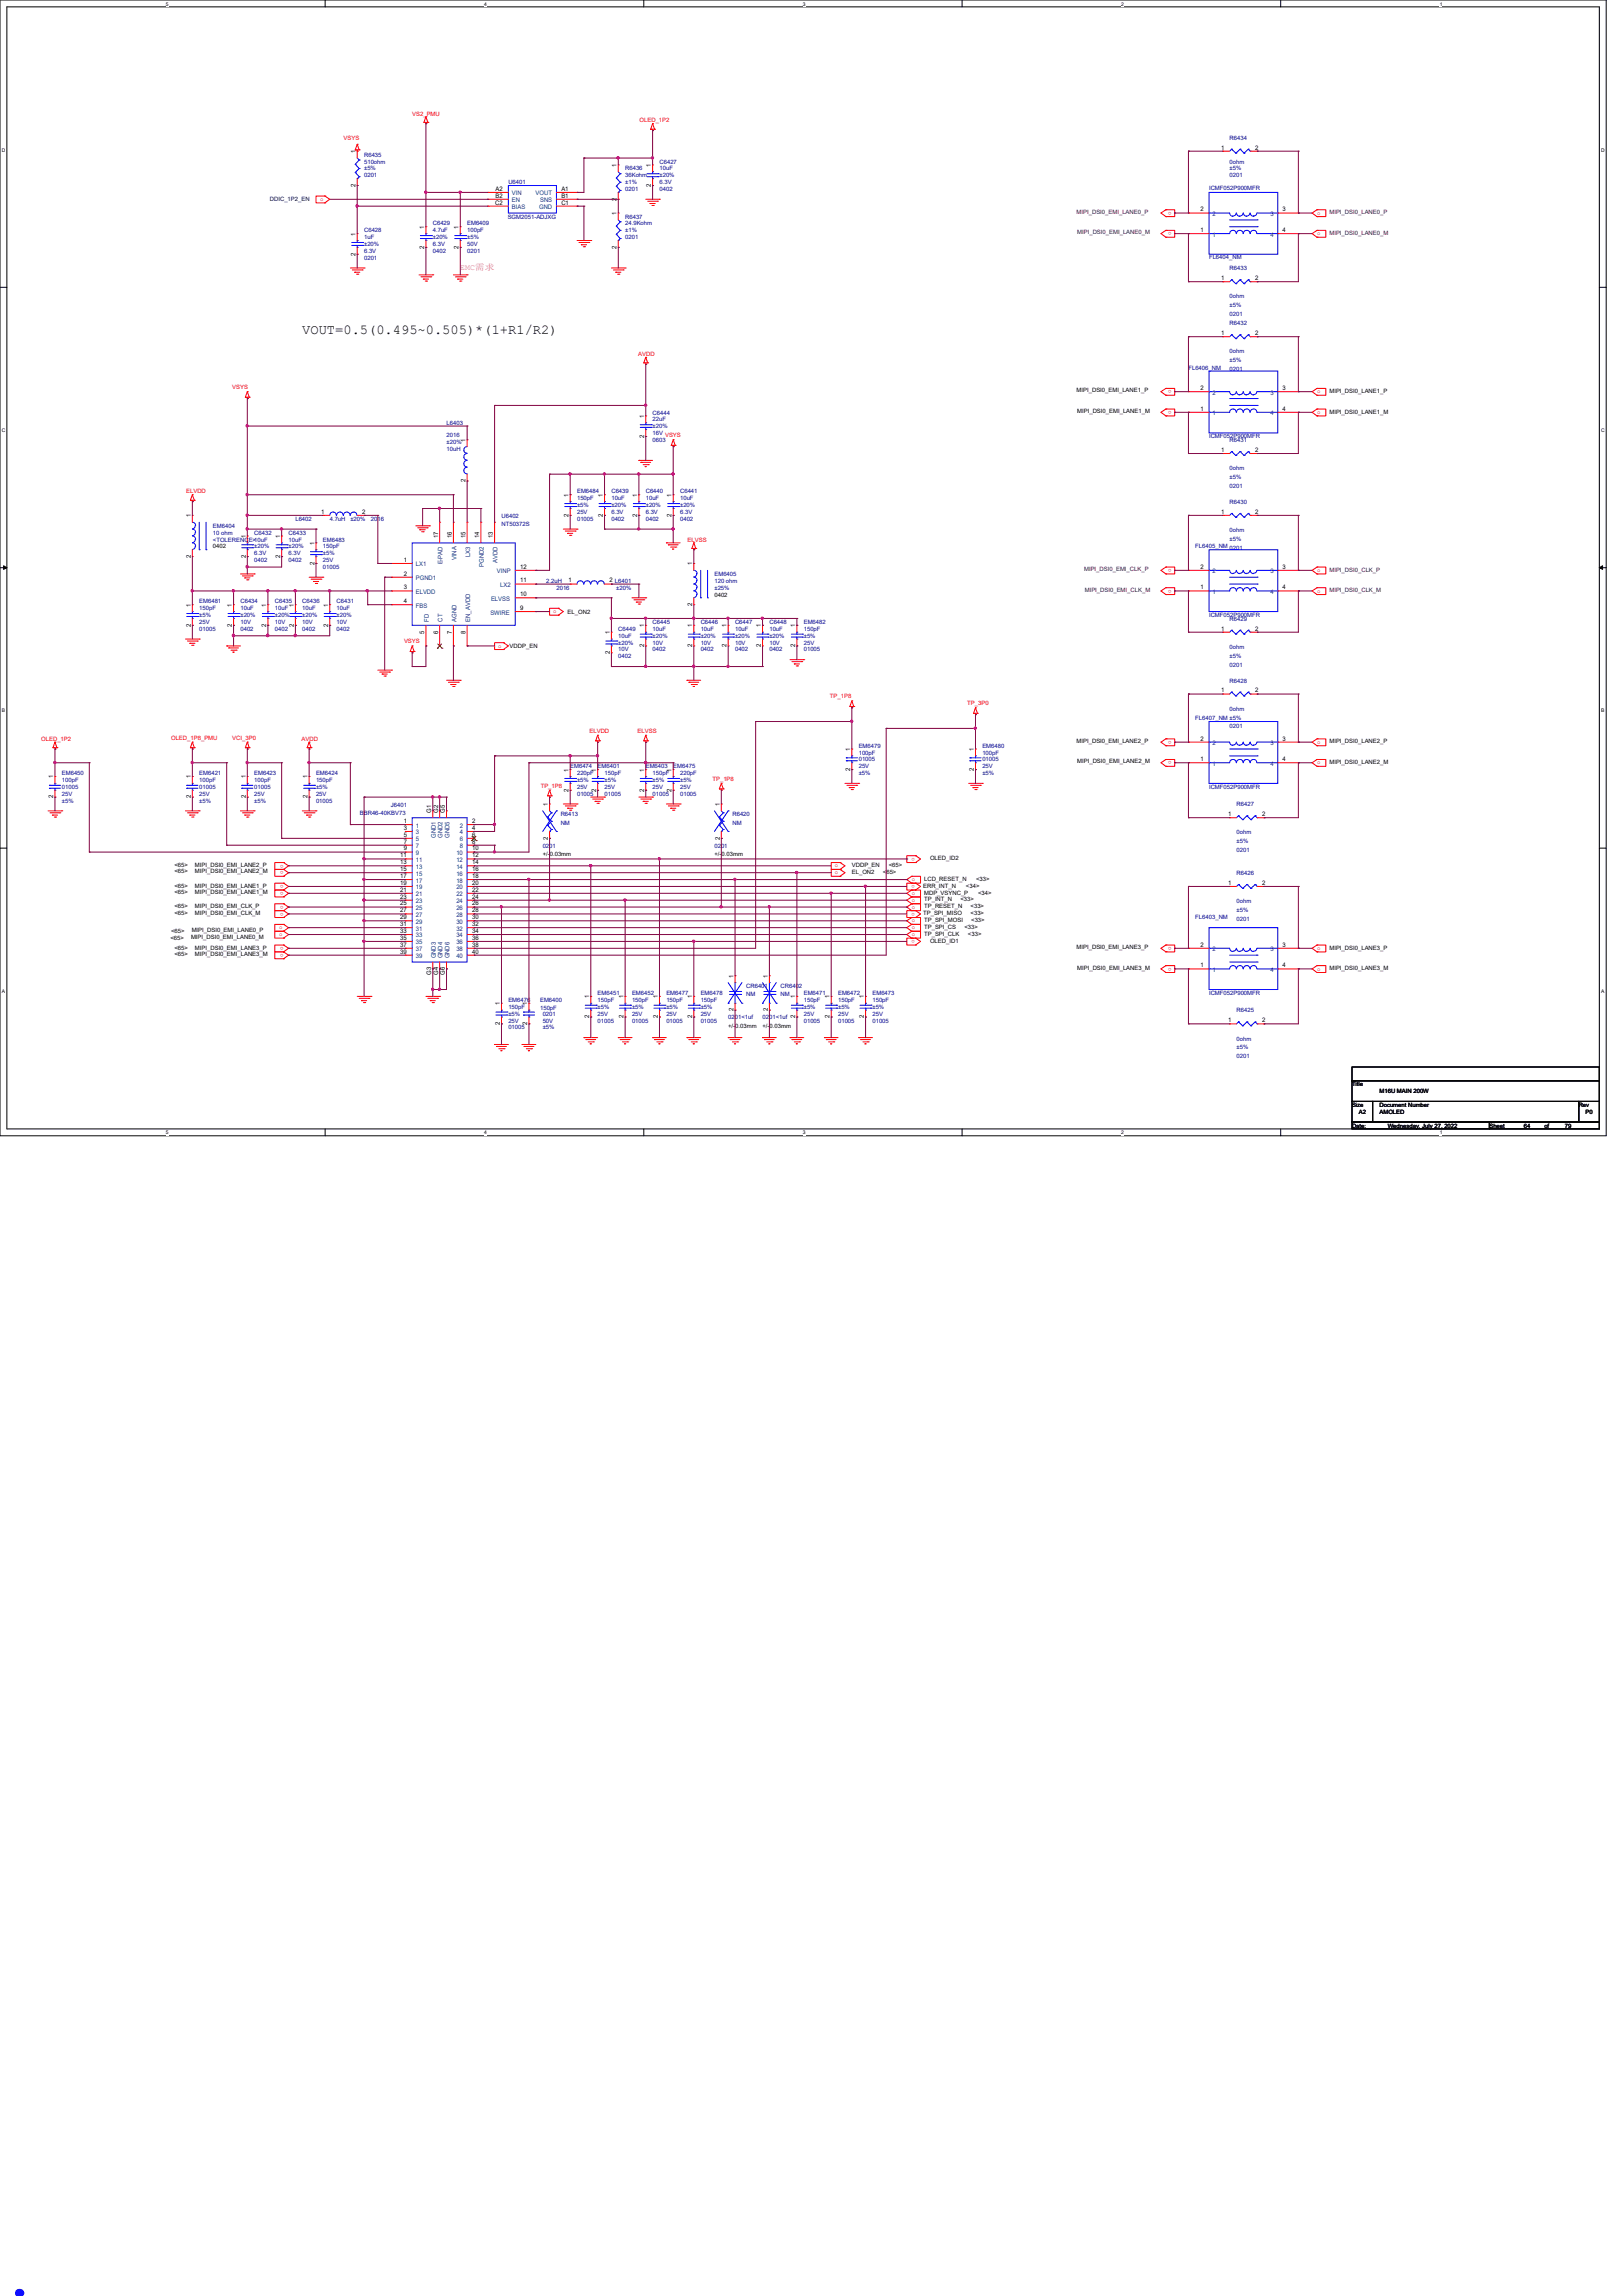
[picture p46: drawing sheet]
<svg xmlns="http://www.w3.org/2000/svg" width="210mm" height="297mm" viewBox="0 0 210 297" stroke-linecap="round" stroke-linejoin="round" font-family="sans-serif">
<defs><g id="words">
<text font-size="8.5" fill="#00f" x="0" y="297">.</text>
<text font-size="1.8" x="39.1" y="43.2">VORT=0.5(0.495~0.505)*(1+R1/R2)</text>
<text font-size="1.1" fill="#f0f" x="59.6" y="34.9">EMC需需</text>
<g font-size=".8" fill="#f00">
<text x="53.3" y="14.9">VS2_PMU</text>
<text x="82.8" y="15.8">OLED_1P2</text>
<text x="44.4" y="18.1">VSYS</text>
<text x="41.4" y="26">o</text>
<text x="151.6" y="27.4" transform="rotate(-180 151.6 27.4)">o</text>
<text x="170.4" y="27.8">o</text>
<text x="151.6" y="30.1" transform="rotate(-180 151.6 30.1)">o</text>
<text x="170.4" y="30.4">o</text>
<text x="82.6" y="46.1">AVDD</text>
<text x="30.1" y="50.3">VSYS</text>
<text x="151.6" y="50.5" transform="rotate(-180 151.6 50.5)">o</text>
<text x="151.6" y="53.2" transform="rotate(-180 151.6 53.2)">o</text>
<text x="170.4" y="50.9">o</text>
<text x="170.4" y="53.6">o</text>
<text x="86.1" y="56.6">VSYS</text>
<text x="24.1" y="63.8">ELVDD</text>
<text x="89" y="70.1">ELVSS</text>
<text x="151.6" y="73.6" transform="rotate(-180 151.6 73.6)">o</text>
<text x="151.6" y="76.3" transform="rotate(-180 151.6 76.3)">o</text>
<text x="170.4" y="74">o</text>
<text x="170.4" y="76.7">o</text>
<text x="52.3" y="83.2">VSYS</text>
<text x="64.5" y="83.8">o</text>
<text x="71.6" y="79.3">o</text>
<text x="5.3" y="95.8">OLED_1P2</text>
<text x="22.1" y="95.7">OLED_1P8_PMU</text>
<text x="30.1" y="95.7">VCI_3P0</text>
<text x="39" y="95.8">AVDD</text>
<text x="76.3" y="94.8">ELVDD</text>
<text x="82.5" y="94.8">ELVSS</text>
<text x="107.4" y="90.3">TP_1P8</text>
<text x="125.2" y="91.2">TP_3P0</text>
<text x="151.6" y="95.8" transform="rotate(-180 151.6 95.8)">o</text>
<text x="70" y="101.9">TP_1P8</text>
<text x="92.2" y="101">TP_1P8</text>
<text x="151.6" y="98.5" transform="rotate(-180 151.6 98.5)">o</text>
<text x="170.4" y="96.2">o</text>
<text x="170.4" y="98.9">o</text>
<text x="36.7" y="111.8" transform="rotate(-180 36.7 111.8)">o</text>
<text x="36.7" y="112.7" transform="rotate(-180 36.7 112.7)">o</text>
<text x="108" y="112.2">o</text>
<text x="108" y="113.1">o</text>
<text x="118.4" y="111" transform="rotate(-180 118.4 111)">o</text>
<text x="36.7" y="114.5" transform="rotate(-180 36.7 114.5)">o</text>
<text x="36.7" y="115.4" transform="rotate(-180 36.7 115.4)">o</text>
<text x="36.7" y="117.2" transform="rotate(-180 36.7 117.2)">o</text>
<text x="36.7" y="118.1" transform="rotate(-180 36.7 118.1)">o</text>
<text x="118" y="114">o</text>
<text x="118" y="115.8">o</text>
<text x="118" y="116.7">o</text>
<text x="118" y="117.6">o</text>
<text x="118" y="119.3">o</text>
<text x="118.4" y="114.5" transform="rotate(-180 118.4 114.5)">o</text>
<text x="118.4" y="118.1" transform="rotate(-180 118.4 118.1)">o</text>
<text x="36.1" y="120.2">o</text>
<text x="36.1" y="121.1">o</text>
<text x="36.7" y="122.5" transform="rotate(-180 36.7 122.5)">o</text>
<text x="36.7" y="123.4" transform="rotate(-180 36.7 123.4)">o</text>
<text x="118" y="120.2">o</text>
<text x="118" y="121.1">o</text>
<text x="118.4" y="121.6" transform="rotate(-180 118.4 121.6)">o</text>
<text x="151.6" y="122.5" transform="rotate(-180 151.6 122.5)">o</text>
<text x="151.6" y="125.2" transform="rotate(-180 151.6 125.2)">o</text>
<text x="170.4" y="122.9">o</text>
<text x="170.4" y="125.6">o</text>
</g>
<g font-size=".8">
<text x="46" y="19.8" transform="rotate(-90 46 19.8)">1</text>
<text x="79.8" y="21.6" transform="rotate(-90 79.8 21.6)">1</text>
<text x="84.2" y="21.6" transform="rotate(-90 84.2 21.6)">1</text>
<text x="158" y="19.3">1</text>
<text x="162.4" y="19.3">2</text>
<text x="46" y="24.2" transform="rotate(-90 46 24.2)">2</text>
<text x="54.9" y="29.6" transform="rotate(-90 54.9 29.6)">1</text>
<text x="59.4" y="29.6" transform="rotate(-90 59.4 29.6)">1</text>
<text x="64.1" y="26.5">C2</text>
<text x="64.1" y="25.6">B2</text>
<text x="64.1" y="24.7">A2</text>
<text x="72.6" y="26.5">C1</text>
<text x="72.6" y="25.6">B1</text>
<text x="72.6" y="24.7">A1</text>
<text x="79.8" y="27.8" transform="rotate(-90 79.8 27.8)">1</text>
<text x="79.8" y="26" transform="rotate(-90 79.8 26)">2</text>
<text x="84.2" y="24.2" transform="rotate(-90 84.2 24.2)">2</text>
<text x="155.4" y="27.3">2</text>
<text x="166" y="27.3">3</text>
<text x="46" y="33.1" transform="rotate(-90 46 33.1)">2</text>
<text x="46" y="30.5" transform="rotate(-90 46 30.5)">1</text>
<text x="54.9" y="32.2" transform="rotate(-90 54.9 32.2)">2</text>
<text x="59.4" y="32.2" transform="rotate(-90 59.4 32.2)">2</text>
<text x="79.8" y="32.2" transform="rotate(-90 79.8 32.2)">2</text>
<text x="155.4" y="30">1</text>
<text x="166" y="30">4</text>
<text x="158" y="36.2">1</text>
<text x="162.4" y="36.2">2</text>
<text x="158" y="43.3">1</text>
<text x="162.4" y="43.3">2</text>
<text x="139.3" y="50.8">MIPI_DSI0_EMI_LANE1_P</text>
<text x="139.4" y="53.4">MIPI_DSI0_EMI_LANE1_M</text>
<text x="155.4" y="53.1">1</text>
<text x="155.4" y="50.5">2</text>
<text x="166" y="50.5">3</text>
<text x="166" y="53.1">4</text>
<text x="172" y="50.8">MIPI_DSI0_LANE1_P</text>
<text x="172" y="53.5">MIPI_DSI0_LANE1_M</text>
<text x="60.2" y="57.2" transform="rotate(-90 60.2 57.2)">1</text>
<text x="83.4" y="56.6" transform="rotate(-90 83.4 56.6)">2</text>
<text x="83.4" y="54.1" transform="rotate(-90 83.4 54.1)">1</text>
<text x="158" y="58.5">1</text>
<text x="162.4" y="58.5">2</text>
<text x="60.2" y="62.4" transform="rotate(-90 60.2 62.4)">2</text>
<text x="73.6" y="64.3" transform="rotate(-90 73.6 64.3)">1</text>
<text x="78" y="64.3" transform="rotate(-90 78 64.3)">1</text>
<text x="82.5" y="64.3" transform="rotate(-90 82.5 64.3)">1</text>
<text x="86.9" y="64.3" transform="rotate(-90 86.9 64.3)">1</text>
<text x="24.7" y="66.9" transform="rotate(-90 24.7 66.9)">1</text>
<text x="27.6" y="71">0402</text>
<text x="31.8" y="69.6" transform="rotate(-90 31.8 69.6)">1</text>
<text x="36.2" y="69.6" transform="rotate(-90 36.2 69.6)">1</text>
<text x="40.7" y="70.5" transform="rotate(-90 40.7 70.5)">1</text>
<text x="41.6" y="66.5">1</text>
<text x="46.9" y="66.5">2</text>
<text x="56.7" y="69.6" transform="rotate(-90 56.7 69.6)">17</text>
<text x="58.5" y="69.6" transform="rotate(-90 58.5 69.6)">16</text>
<text x="60.2" y="69.6" transform="rotate(-90 60.2 69.6)">15</text>
<text x="62" y="69.6" transform="rotate(-90 62 69.6)">14</text>
<text x="63.8" y="69.6" transform="rotate(-90 63.8 69.6)">13</text>
<text x="73.6" y="66.8" transform="rotate(-90 73.6 66.8)">2</text>
<text x="78" y="66.8" transform="rotate(-90 78 66.8)">2</text>
<text x="82.5" y="66.8" transform="rotate(-90 82.5 66.8)">2</text>
<text x="86.9" y="66.8" transform="rotate(-90 86.9 66.8)">2</text>
<text x="158" y="66.5">1</text>
<text x="162.4" y="66.5">2</text>
<text x="24.7" y="72.2" transform="rotate(-90 24.7 72.2)">2</text>
<text x="31.8" y="72.2" transform="rotate(-90 31.8 72.2)">2</text>
<text x="36.2" y="72.2" transform="rotate(-90 36.2 72.2)">2</text>
<text x="40.7" y="73.1" transform="rotate(-90 40.7 73.1)">2</text>
<text x="52.2" y="72.7">1</text>
<text x="52.2" y="74.5">2</text>
<text x="52.2" y="76.2">3</text>
<text x="67.3" y="77.1">10</text>
<text x="67.3" y="75.4">11</text>
<text x="67.3" y="73.6">12</text>
<text x="73.6" y="75.4">1</text>
<text x="78.9" y="75.4">2 L6401</text>
<text x="89.6" y="73.2" transform="rotate(-90 89.6 73.2)">1</text>
<text x="92.5" y="77.2">0402</text>
<text x="155.4" y="76.2">1</text>
<text x="155.4" y="73.6">2</text>
<text x="166" y="73.6">3</text>
<text x="166" y="76.2">4</text>
<text x="24.7" y="81.1" transform="rotate(-90 24.7 81.1)">2</text>
<text x="24.7" y="78.5" transform="rotate(-90 24.7 78.5)">1</text>
<text x="30" y="81.1" transform="rotate(-90 30 81.1)">2</text>
<text x="30" y="78.5" transform="rotate(-90 30 78.5)">1</text>
<text x="34.5" y="81.1" transform="rotate(-90 34.5 81.1)">2</text>
<text x="34.5" y="78.5" transform="rotate(-90 34.5 78.5)">1</text>
<text x="38" y="81.1" transform="rotate(-90 38 81.1)">2</text>
<text x="38" y="78.5" transform="rotate(-90 38 78.5)">1</text>
<text x="42.5" y="81.1" transform="rotate(-90 42.5 81.1)">2</text>
<text x="42.5" y="78.5" transform="rotate(-90 42.5 78.5)">1</text>
<text x="52.2" y="78">4</text>
<text x="54.9" y="82" transform="rotate(-90 54.9 82)">5</text>
<text x="56.7" y="82" transform="rotate(-90 56.7 82)">6</text>
<text x="58.5" y="82" transform="rotate(-90 58.5 82)">7</text>
<text x="60.2" y="82" transform="rotate(-90 60.2 82)">8</text>
<text x="66" y="83.9">VDDP_EN</text>
<text x="67.3" y="78.9">9</text>
<text x="73.4" y="79.4">EL_ON2</text>
<text x="78.9" y="82" transform="rotate(-90 78.9 82)">1</text>
<text x="83.4" y="83.7" transform="rotate(-90 83.4 83.7)">2</text>
<text x="83.4" y="81.2" transform="rotate(-90 83.4 81.2)">1</text>
<text x="89.6" y="83.7" transform="rotate(-90 89.6 83.7)">2</text>
<text x="89.6" y="81.2" transform="rotate(-90 89.6 81.2)">1</text>
<text x="89.6" y="78.4" transform="rotate(-90 89.6 78.4)">2</text>
<text x="94" y="83.7" transform="rotate(-90 94 83.7)">2</text>
<text x="94" y="81.2" transform="rotate(-90 94 81.2)">1</text>
<text x="98.5" y="83.7" transform="rotate(-90 98.5 83.7)">2</text>
<text x="98.5" y="81.2" transform="rotate(-90 98.5 81.2)">1</text>
<text x="102.9" y="83.7" transform="rotate(-90 102.9 83.7)">2</text>
<text x="102.9" y="81.2" transform="rotate(-90 102.9 81.2)">1</text>
<text x="158" y="81.6">1</text>
<text x="162.4" y="81.6">2</text>
<text x="78.9" y="84.6" transform="rotate(-90 78.9 84.6)">2</text>
<text x="158" y="89.6">1</text>
<text x="162.4" y="89.6">2</text>
<text x="155.4" y="95.8">2</text>
<text x="166" y="95.8">3</text>
<text x="6.9" y="100.7" transform="rotate(-90 6.9 100.7)">1</text>
<text x="24.7" y="100.7" transform="rotate(-90 24.7 100.7)">1</text>
<text x="31.8" y="100.7" transform="rotate(-90 31.8 100.7)">1</text>
<text x="39.8" y="100.7" transform="rotate(-90 39.8 100.7)">1</text>
<text x="73.6" y="99.8" transform="rotate(-90 73.6 99.8)">1</text>
<text x="77.1" y="99.8" transform="rotate(-90 77.1 99.8)">1</text>
<text x="83.4" y="99.8" transform="rotate(-90 83.4 99.8)">1</text>
<text x="86.9" y="99.8" transform="rotate(-90 86.9 99.8)">1</text>
<text x="110" y="99.7" transform="rotate(-90 110 99.7)">2</text>
<text x="110" y="97.2" transform="rotate(-90 110 97.2)">1</text>
<text x="126" y="99.7" transform="rotate(-90 126 99.7)">2</text>
<text x="126" y="97.2" transform="rotate(-90 126 97.2)">1</text>
<text x="139.3" y="96.1">MIPI_DSI0_EMI_LANE2_P</text>
<text x="139.4" y="98.8">MIPI_DSI0_EMI_LANE2_M</text>
<text x="155.4" y="98.5">1</text>
<text x="166" y="98.5">4</text>
<text x="172" y="96.2">MIPI_DSI0_LANE2_P</text>
<text x="172" y="98.8">MIPI_DSI0_LANE2_M</text>
<text x="6.9" y="103.3" transform="rotate(-90 6.9 103.3)">2</text>
<text x="24.7" y="103.3" transform="rotate(-90 24.7 103.3)">2</text>
<text x="31.8" y="103.3" transform="rotate(-90 31.8 103.3)">2</text>
<text x="39.8" y="103.3" transform="rotate(-90 39.8 103.3)">2</text>
<text x="52.2" y="106.5">1</text>
<text x="52.2" y="107.4">3</text>
<text x="55.8" y="105.2" transform="rotate(-90 55.8 105.2)">G1</text>
<text x="56.7" y="105.2" transform="rotate(-90 56.7 105.2)">G2</text>
<text x="57.6" y="105.2" transform="rotate(-90 57.6 105.2)">G5</text>
<text x="61.1" y="106.5">2</text>
<text x="61.1" y="107.4">4</text>
<text x="70.9" y="104.3" transform="rotate(-90 70.9 104.3)">1</text>
<text x="73.6" y="102.4" transform="rotate(-90 73.6 102.4)">2</text>
<text x="77.1" y="102.4" transform="rotate(-90 77.1 102.4)">2</text>
<text x="83.4" y="102.4" transform="rotate(-90 83.4 102.4)">2</text>
<text x="86.9" y="102.4" transform="rotate(-90 86.9 102.4)">2</text>
<text x="93.1" y="104.3" transform="rotate(-90 93.1 104.3)">1</text>
<text x="158.9" y="105.6">1</text>
<text x="163.3" y="105.6">2</text>
<text x="22.6" y="112.2">&lt;65&gt;</text>
<text x="22.6" y="113">&lt;65&gt;</text>
<text x="25.2" y="112.2">MIPI_DSI0_EMI_LANE2_P</text>
<text x="25.2" y="113">MIPI_DSI0_EMI_LANE2_M</text>
<text x="51.8" y="110.9">11</text>
<text x="51.8" y="111.8">13</text>
<text x="51.8" y="112.7">15</text>
<text x="51.8" y="113.6">17</text>
<text x="52.2" y="108.2">5</text>
<text x="52.2" y="109.1">7</text>
<text x="52.2" y="110">9</text>
<text x="61.1" y="108.2">6</text>
<text x="61.1" y="109.1">8</text>
<text x="61.1" y="110">10</text>
<text x="61.1" y="110.9">12</text>
<text x="61.1" y="111.8">14</text>
<text x="61.1" y="112.7">16</text>
<text x="61.1" y="113.6">18</text>
<text x="70.2" y="110.8">+/-0.03mm</text>
<text x="70.9" y="108.6" transform="rotate(-90 70.9 108.6)">2</text>
<text x="92.5" y="110.8">+/-0.03mm</text>
<text x="93.1" y="108.6" transform="rotate(-90 93.1 108.6)">2</text>
<text x="110.2" y="112.2">VDDP_EN</text>
<text x="110.2" y="113.1">EL_ON2</text>
<text x="114.3" y="113.1">&lt;65&gt;</text>
<text x="115" y="112.2">&lt;65&gt;</text>
<text x="119.6" y="114">LCD_RESET_N</text>
<text x="120.4" y="111.3">OLED_ID2</text>
<text x="126.3" y="114">&lt;33&gt;</text>
<text x="22.6" y="114.9">&lt;65&gt;</text>
<text x="22.6" y="115.7">&lt;65&gt;</text>
<text x="22.6" y="117.5">&lt;65&gt;</text>
<text x="22.6" y="118.3">&lt;65&gt;</text>
<text x="25.2" y="114.9">MIPI_DSI0_EMI_LANE1_P</text>
<text x="25.2" y="115.7">MIPI_DSI0_EMI_LANE1_M</text>
<text x="25.2" y="117.5">MIPI_DSI0_EMI_CLK_P</text>
<text x="25.2" y="118.3">MIPI_DSI0_EMI_CLK_M</text>
<text x="51.8" y="114.5">19</text>
<text x="51.8" y="115.4">21</text>
<text x="51.8" y="116.2">23</text>
<text x="51.8" y="117.1">25</text>
<text x="51.8" y="118">27</text>
<text x="51.8" y="118.9">29</text>
<text x="51.8" y="119.8">31</text>
<text x="61.1" y="114.5">20</text>
<text x="61.1" y="115.4">22</text>
<text x="61.1" y="116.2">24</text>
<text x="61.1" y="117.1">26</text>
<text x="61.1" y="118">28</text>
<text x="61.1" y="118.9">30</text>
<text x="61.1" y="119.8">32</text>
<text x="119.5" y="114.9">ERR_INT_N</text>
<text x="119.5" y="118.4">TP_SPI_MISO</text>
<text x="119.6" y="115.7">MDP_VSYNC_P</text>
<text x="119.6" y="116.6">TP_INT_N</text>
<text x="119.6" y="117.5">TP_RESET_N</text>
<text x="119.6" y="119.3">TP_SPI_MOSI</text>
<text x="124.3" y="116.6">&lt;33&gt;</text>
<text x="125" y="114.9">&lt;34&gt;</text>
<text x="125.6" y="117.5">&lt;33&gt;</text>
<text x="125.6" y="118.4">&lt;33&gt;</text>
<text x="125.7" y="119.3">&lt;33&gt;</text>
<text x="126.6" y="115.7">&lt;34&gt;</text>
<text x="158.9" y="114.5">1</text>
<text x="163.3" y="114.5">2</text>
<text x="22.1" y="121.6">&lt;65&gt;</text>
<text x="22.1" y="120.7">&lt;65&gt;</text>
<text x="22.6" y="122.9">&lt;65&gt;</text>
<text x="22.6" y="123.7">&lt;65&gt;</text>
<text x="24.7" y="121.5">MIPI_DSI0_EMI_LANE0_M</text>
<text x="24.8" y="120.6">MIPI_DSI0_EMI_LANE0_P</text>
<text x="25.2" y="122.9">MIPI_DSI0_EMI_LANE3_P</text>
<text x="25.2" y="123.7">MIPI_DSI0_EMI_LANE3_M</text>
<text x="51.8" y="120.7">33</text>
<text x="51.8" y="121.6">35</text>
<text x="51.8" y="122.5">37</text>
<text x="51.8" y="123.4">39</text>
<text x="61.1" y="120.7">34</text>
<text x="61.1" y="121.6">36</text>
<text x="61.1" y="122.5">38</text>
<text x="61.1" y="123.4">40</text>
<text x="119.6" y="120.2">TP_SPI_CS</text>
<text x="119.6" y="121.1">TP_SPI_CLK</text>
<text x="120.4" y="122">OLED_ID1</text>
<text x="124.8" y="120.2">&lt;33&gt;</text>
<text x="125.3" y="121.1">&lt;33&gt;</text>
<text x="139.3" y="122.8">MIPI_DSI0_EMI_LANE3_P</text>
<text x="139.4" y="125.4">MIPI_DSI0_EMI_LANE3_M</text>
<text x="155.4" y="125.1">1</text>
<text x="155.4" y="122.5">2</text>
<text x="166" y="122.5">3</text>
<text x="166" y="125.1">4</text>
<text x="172" y="122.9">MIPI_DSI0_LANE3_P</text>
<text x="172" y="125.5">MIPI_DSI0_LANE3_M</text>
<text x="55.8" y="126.1" transform="rotate(-90 55.8 126.1)">G3</text>
<text x="56.7" y="126.1" transform="rotate(-90 56.7 126.1)">G4</text>
<text x="57.6" y="126.1" transform="rotate(-90 57.6 126.1)">G6</text>
<text x="64.7" y="130" transform="rotate(-90 64.7 130)">1</text>
<text x="68.2" y="130" transform="rotate(-90 68.2 130)">1</text>
<text x="76.2" y="131.7" transform="rotate(-90 76.2 131.7)">2</text>
<text x="76.2" y="129.2" transform="rotate(-90 76.2 129.2)">1</text>
<text x="80.7" y="131.7" transform="rotate(-90 80.7 131.7)">2</text>
<text x="80.7" y="129.2" transform="rotate(-90 80.7 129.2)">1</text>
<text x="85.1" y="131.7" transform="rotate(-90 85.1 131.7)">2</text>
<text x="85.1" y="129.2" transform="rotate(-90 85.1 129.2)">1</text>
<text x="89.6" y="131.7" transform="rotate(-90 89.6 131.7)">2</text>
<text x="89.6" y="129.2" transform="rotate(-90 89.6 129.2)">1</text>
<text x="94.9" y="130.9" transform="rotate(-90 94.9 130.9)">2</text>
<text x="94.9" y="126.5" transform="rotate(-90 94.9 126.5)">1</text>
<text x="99.4" y="130.9" transform="rotate(-90 99.4 130.9)">2</text>
<text x="99.4" y="126.5" transform="rotate(-90 99.4 126.5)">1</text>
<text x="102.9" y="131.7" transform="rotate(-90 102.9 131.7)">2</text>
<text x="102.9" y="129.2" transform="rotate(-90 102.9 129.2)">1</text>
<text x="107.4" y="131.7" transform="rotate(-90 107.4 131.7)">2</text>
<text x="107.4" y="129.2" transform="rotate(-90 107.4 129.2)">1</text>
<text x="111.8" y="131.7" transform="rotate(-90 111.8 131.7)">2</text>
<text x="111.8" y="129.2" transform="rotate(-90 111.8 129.2)">1</text>
<text x="64.7" y="132.6" transform="rotate(-90 64.7 132.6)">2</text>
<text x="68.2" y="132.6" transform="rotate(-90 68.2 132.6)">2</text>
<text x="94.2" y="133">+/-0.03mm</text>
<text x="98.7" y="133">+/-0.03mm</text>
<text x="158.9" y="132.2">1</text>
<text x="163.3" y="132.2">2</text>
<text x="175" y="140.5">Title</text>
<text x="175" y="143.2">Size</text>
<text x="178.5" y="143.2">Document Number</text>
<text x="178.5" y="141.4">M16U MAIN 200W</text>
<text x="204.3" y="143.2">Rev</text>
<text x="175" y="145.9">Date:</text>
<text x="175.9" y="144.1">A2</text>
<text x="178.5" y="144.1">AMOLED</text>
<text x="179.6" y="145.9">Wednesday, July 27, 2022</text>
<text x="192.7" y="145.9">Sheet</text>
<text x="197.2" y="145.9">64</text>
<text x="199.9" y="145.9">of</text>
<text x="202.5" y="145.9">79</text>
<text x="205.2" y="144.1">P0</text>
</g>
<g font-size=".8" fill="#000080">
<text x="47.1" y="20.3">R6435</text>
<text x="47.1" y="21.2">510ohm</text>
<text x="47.1" y="22.1">±5%</text>
<text x="47.1" y="22.9">0201</text>
<text x="65.8" y="23.8">U6401</text>
<text x="80.9" y="22.1">R6436</text>
<text x="80.9" y="22.9">36Kohm</text>
<text x="80.9" y="23.8">±1%</text>
<text x="85.3" y="21.2">C6427</text>
<text x="85.3" y="22.1">10uF</text>
<text x="85.3" y="23.8">6.3V</text>
<text x="85.3" y="22.9">±20%</text>
<text x="159.1" y="18.1">R6434</text>
<text x="159.1" y="21.2">0ohm</text>
<text x="159.1" y="22.1">±5%</text>
<text x="159.1" y="22.9">0201</text>
<text x="56" y="29.2">C6429</text>
<text x="60.5" y="29.2">EM6409</text>
<text x="65.7" y="28.3">SGM2051-ADJXG</text>
<text x="80.9" y="28.3">R6437</text>
<text x="80.9" y="29.2">24.9Kohm</text>
<text x="80.9" y="24.7">0201</text>
<text x="85.3" y="24.7">0402</text>
<text x="156.5" y="24.6">ICMF052P900MFR</text>
<text x="47.1" y="30.1">C6428</text>
<text x="47.1" y="30.9">1uF</text>
<text x="47.1" y="33.6">0201</text>
<text x="47.1" y="32.7">6.3V</text>
<text x="47.1" y="31.8">±20%</text>
<text x="56" y="30.1">4.7uF</text>
<text x="56" y="32.7">0402</text>
<text x="56" y="31.8">6.3V</text>
<text x="56" y="30.9">±20%</text>
<text x="60.5" y="30.1">100pF</text>
<text x="60.5" y="32.7">0201</text>
<text x="60.5" y="31.8">50V</text>
<text x="60.5" y="30.9">±5%</text>
<text x="80.9" y="30.1">±1%</text>
<text x="80.9" y="30.9">0201</text>
<text x="156.5" y="33.4">FL6404_NM</text>
<text x="159.1" y="35">R6433</text>
<text x="159.1" y="38.6">0ohm</text>
<text x="159.1" y="39.8">±5%</text>
<text x="159.1" y="40.9">0201</text>
<text x="153.8" y="47.8">FL6406_NM</text>
<text x="159.1" y="42.1">R6432</text>
<text x="159.1" y="45.7">0ohm</text>
<text x="159.1" y="46.9">±5%</text>
<text x="84.5" y="53.6">C6444</text>
<text x="159.1" y="48">0201</text>
<text x="57.8" y="54.9">L6403</text>
<text x="57.8" y="58.3">10uH</text>
<text x="57.8" y="57.4">±20%</text>
<text x="57.8" y="56.6">2016</text>
<text x="84.5" y="54.5">22uF</text>
<text x="84.5" y="57.2">0603</text>
<text x="84.5" y="56.3">16V</text>
<text x="84.5" y="55.4">±20%</text>
<text x="156.5" y="56.7">ICMF052P900MFR</text>
<text x="159.1" y="57.2">R6431</text>
<text x="74.7" y="63.8">EM6484</text>
<text x="74.7" y="64.7">150pF</text>
<text x="74.7" y="65.6">±5%</text>
<text x="79.1" y="63.8">C6439</text>
<text x="79.1" y="64.7">10uF</text>
<text x="79.1" y="65.6">±20%</text>
<text x="83.6" y="63.8">C6440</text>
<text x="83.6" y="64.7">10uF</text>
<text x="83.6" y="65.6">±20%</text>
<text x="88" y="63.8">C6441</text>
<text x="88" y="64.7">10uF</text>
<text x="88" y="65.6">±20%</text>
<text x="159.1" y="65.2">R6430</text>
<text x="159.1" y="60.8">0ohm</text>
<text x="159.1" y="62">±5%</text>
<text x="159.1" y="63.1">0201</text>
<text x="27.6" y="68.3">EM6404</text>
<text x="27.6" y="69.2">10 ohm</text>
<text x="27.6" y="70.1">&lt;TOLERENCE&gt;10uF</text>
<text x="32.9" y="69.2">C6432</text>
<text x="32.9" y="71.8">6.3V</text>
<text x="32.9" y="71">±20%</text>
<text x="37.3" y="69.2">C6433</text>
<text x="37.3" y="70.1">10uF</text>
<text x="37.3" y="71.8">6.3V</text>
<text x="37.3" y="71">±20%</text>
<text x="38.2" y="67.4">L6402</text>
<text x="41.8" y="70.1">EM6483</text>
<text x="41.8" y="71">150pF</text>
<text x="41.8" y="71.8">±5%</text>
<text x="42.7" y="67.4">4.7uH</text>
<text x="45.3" y="67.4">±20%</text>
<text x="48" y="67.4">2016</text>
<text x="64.9" y="67">U6402</text>
<text x="64.9" y="68">NT50372S</text>
<text x="74.7" y="67.4">01005</text>
<text x="74.7" y="66.5">25V</text>
<text x="79.1" y="67.4">0402</text>
<text x="79.1" y="66.5">6.3V</text>
<text x="83.6" y="67.4">0402</text>
<text x="83.6" y="66.5">6.3V</text>
<text x="88" y="67.4">0402</text>
<text x="88" y="66.5">6.3V</text>
<text x="154.7" y="71">FL6405_NM 0201</text>
<text x="159.1" y="68.8">0ohm</text>
<text x="159.1" y="70">±5%</text>
<text x="32.9" y="72.7">0402</text>
<text x="37.3" y="72.7">0402</text>
<text x="41.8" y="73.6">01005</text>
<text x="41.8" y="72.7">25V</text>
<text x="70.7" y="75.4">2.2uH</text>
<text x="72" y="76.3">2016</text>
<text x="79.8" y="76.3">±20%</text>
<text x="92.5" y="74.5">EM6405</text>
<text x="92.5" y="75.4">120 ohm</text>
<text x="92.5" y="76.3">±25%</text>
<text x="25.8" y="78.1">EM6481</text>
<text x="25.8" y="79">150pF</text>
<text x="25.8" y="81.6">01005</text>
<text x="25.8" y="80.7">25V</text>
<text x="25.8" y="79.8">±5%</text>
<text x="31.1" y="78.1">C6434</text>
<text x="31.1" y="79">10uF</text>
<text x="31.1" y="81.6">0402</text>
<text x="31.1" y="80.7">10V</text>
<text x="31.1" y="79.8">±20%</text>
<text x="35.6" y="78.1">C6435</text>
<text x="35.6" y="79">10uF</text>
<text x="35.6" y="81.6">0402</text>
<text x="35.6" y="80.7">10V</text>
<text x="35.6" y="79.8">±20%</text>
<text x="39.1" y="78.1">C6436</text>
<text x="39.1" y="79">10uF</text>
<text x="39.1" y="81.6">0402</text>
<text x="39.1" y="80.7">10V</text>
<text x="39.1" y="79.8">±20%</text>
<text x="43.6" y="78.1">C6431</text>
<text x="43.6" y="79">10uF</text>
<text x="43.6" y="81.6">0402</text>
<text x="43.6" y="80.7">10V</text>
<text x="43.6" y="79.8">±20%</text>
<text x="80" y="81.6">C6449</text>
<text x="80" y="82.5">10uF</text>
<text x="80" y="83.4">±20%</text>
<text x="84.5" y="80.7">C6445</text>
<text x="84.5" y="81.6">10uF</text>
<text x="84.5" y="83.4">10V</text>
<text x="84.5" y="82.5">±20%</text>
<text x="90.7" y="80.7">C6446</text>
<text x="90.7" y="81.6">10uF</text>
<text x="90.7" y="83.4">10V</text>
<text x="90.7" y="82.5">±20%</text>
<text x="95.1" y="80.7">C6447</text>
<text x="95.1" y="81.6">10uF</text>
<text x="95.1" y="83.4">10V</text>
<text x="95.1" y="82.5">±20%</text>
<text x="99.6" y="80.7">C6448</text>
<text x="99.6" y="81.6">10uF</text>
<text x="99.6" y="83.4">10V</text>
<text x="99.6" y="82.5">±20%</text>
<text x="104" y="80.7">EM6482</text>
<text x="104" y="81.6">150pF</text>
<text x="104" y="83.4">25V</text>
<text x="104" y="82.5">±5%</text>
<text x="156.5" y="79.8">ICMF052P900MFR</text>
<text x="159.1" y="80.3">R6429</text>
<text x="159.1" y="83.9">0ohm</text>
<text x="80" y="85.2">0402</text>
<text x="80" y="84.3">10V</text>
<text x="84.5" y="84.3">0402</text>
<text x="90.7" y="84.3">0402</text>
<text x="95.1" y="84.3">0402</text>
<text x="99.6" y="84.3">0402</text>
<text x="104" y="84.3">01005</text>
<text x="159.1" y="85.1">±5%</text>
<text x="159.1" y="86.2">0201</text>
<text x="159.1" y="88.3">R6428</text>
<text x="154.7" y="93.2">FL6407_NM ±5%</text>
<text x="159.1" y="91.9">0ohm</text>
<text x="159.1" y="94.2">0201</text>
<text x="8" y="100.3">EM6450</text>
<text x="8" y="101.2">100pF</text>
<text x="25.8" y="100.3">EM6421</text>
<text x="25.8" y="101.2">100pF</text>
<text x="32.9" y="100.3">EM6423</text>
<text x="32.9" y="101.2">100pF</text>
<text x="40.9" y="100.3">EM6424</text>
<text x="40.9" y="101.2">150pF</text>
<text x="73.8" y="99.4">EM6474</text>
<text x="74.7" y="100.3">220pF</text>
<text x="74.7" y="101.2">±5%</text>
<text x="77.3" y="99.4">EM6401</text>
<text x="78.2" y="100.3">150pF</text>
<text x="78.2" y="101.2">±5%</text>
<text x="83.6" y="99.4">EM6403</text>
<text x="84.5" y="100.3">150pF</text>
<text x="84.5" y="101.2">±5%</text>
<text x="87.1" y="99.4">EM6475</text>
<text x="88" y="100.3">220pF</text>
<text x="88" y="101.2">±5%</text>
<text x="111.1" y="96.7">EM6479</text>
<text x="111.1" y="97.6">100pF</text>
<text x="111.1" y="98.5">01005</text>
<text x="111.1" y="99.4">25V</text>
<text x="111.1" y="100.3">±5%</text>
<text x="127.1" y="96.7">EM6480</text>
<text x="127.1" y="97.6">100pF</text>
<text x="127.1" y="98.5">01005</text>
<text x="127.1" y="99.4">25V</text>
<text x="127.1" y="100.3">±5%</text>
<text x="8" y="102.1">01005</text>
<text x="8" y="103">25V</text>
<text x="8" y="103.8">±5%</text>
<text x="25.8" y="102.1">01005</text>
<text x="25.8" y="103">25V</text>
<text x="25.8" y="103.8">±5%</text>
<text x="32.9" y="102.1">01005</text>
<text x="32.9" y="103">25V</text>
<text x="32.9" y="103.8">±5%</text>
<text x="40.9" y="103.8">01005</text>
<text x="40.9" y="103">25V</text>
<text x="40.9" y="102.1">±5%</text>
<text x="46.6" y="105.5">BBR46-40KBV73</text>
<text x="50.6" y="104.4">J6401</text>
<text x="72.6" y="105.6">R6413</text>
<text x="72.6" y="106.7">NM</text>
<text x="74.7" y="103">01005</text>
<text x="74.7" y="102.1">25V</text>
<text x="78.2" y="103">01005</text>
<text x="78.2" y="102.1">25V</text>
<text x="84.5" y="103">01005</text>
<text x="84.5" y="102.1">25V</text>
<text x="88" y="103">01005</text>
<text x="88" y="102.1">25V</text>
<text x="94.8" y="105.6">R6420</text>
<text x="94.8" y="106.7">NM</text>
<text x="156.5" y="102.1">ICMF052P900MFR</text>
<text x="160" y="104.3">R6427</text>
<text x="160" y="108">0ohm</text>
<text x="70.2" y="109.6">0201</text>
<text x="92.5" y="109.6">0201</text>
<text x="160" y="109.1">±5%</text>
<text x="160" y="110.2">0201</text>
<text x="160" y="113.2">R6426</text>
<text x="154.7" y="119">FL6403_NM</text>
<text x="160" y="116.8">0ohm</text>
<text x="160" y="118">±5%</text>
<text x="160" y="119.1">0201</text>
<text x="65.8" y="129.6">EM6476</text>
<text x="65.8" y="130.5">150pF</text>
<text x="65.8" y="131.4">±5%</text>
<text x="69.9" y="129.6">EM6400</text>
<text x="69.9" y="130.7">150pF</text>
<text x="70.2" y="131.4">0201</text>
<text x="77.3" y="128.7">EM6451</text>
<text x="77.3" y="129.6">150pF</text>
<text x="77.3" y="131.4">25V</text>
<text x="77.3" y="130.5">±5%</text>
<text x="81.8" y="128.7">EM6452</text>
<text x="81.8" y="129.6">150pF</text>
<text x="81.8" y="131.4">25V</text>
<text x="81.8" y="130.5">±5%</text>
<text x="86.2" y="128.7">EM6477</text>
<text x="86.2" y="129.6">150pF</text>
<text x="86.2" y="131.4">25V</text>
<text x="86.2" y="130.5">±5%</text>
<text x="90.7" y="128.7">EM6478</text>
<text x="90.7" y="129.6">150pF</text>
<text x="90.7" y="131.4">25V</text>
<text x="90.7" y="130.5">±5%</text>
<text x="94.2" y="131.9">0201&lt;1uf</text>
<text x="96.6" y="127.8">CR6401</text>
<text x="96.6" y="128.9">NM</text>
<text x="98.7" y="131.9">0201&lt;1uf</text>
<text x="101" y="127.8">CR6402</text>
<text x="101" y="128.9">NM</text>
<text x="104" y="128.7">EM6471</text>
<text x="104" y="129.6">150pF</text>
<text x="104" y="131.4">25V</text>
<text x="104" y="130.5">±5%</text>
<text x="108.5" y="128.7">EM6472</text>
<text x="108.5" y="129.6">150pF</text>
<text x="108.5" y="131.4">25V</text>
<text x="108.5" y="130.5">±5%</text>
<text x="112.9" y="128.7">EM6473</text>
<text x="112.9" y="129.6">150pF</text>
<text x="112.9" y="131.4">25V</text>
<text x="112.9" y="130.5">±5%</text>
<text x="156.5" y="128.7">ICMF052P900MFR</text>
<text x="160" y="131">R6425</text>
<text x="65.8" y="133.2">01005</text>
<text x="65.8" y="132.3">25V</text>
<text x="70.2" y="132.3">50V</text>
<text x="70.2" y="133.2">±5%</text>
<text x="77.3" y="132.3">01005</text>
<text x="81.8" y="132.3">01005</text>
<text x="86.2" y="132.3">01005</text>
<text x="90.7" y="132.3">01005</text>
<text x="104" y="132.3">01005</text>
<text x="108.5" y="132.3">01005</text>
<text x="112.9" y="132.3">01005</text>
<text x="160" y="134.6">0ohm</text>
<text x="160" y="135.8">±5%</text>
<text x="160" y="136.9">0201</text>
</g>
<text font-size=".8" fill="#000040" x="34.9" y="26">DDIC_1P2_EN</text>
<g font-size=".8" fill="#004080">
<text x="66.3" y="26.2">EN</text>
<text x="66.3" y="25.3">VIN</text>
<text x="66.3" y="27.1">BIAS</text>
<text x="69.3" y="25.3">VOUT</text>
<text x="69.8" y="27.1">GND</text>
<text x="69.9" y="26.2">SNS</text>
<text x="156.9" y="27.9">2</text>
<text x="164.4" y="27.9">3</text>
<text x="156.9" y="30.6">1</text>
<text x="164.4" y="30.6">4</text>
<text x="156.9" y="53.7">1</text>
<text x="156.9" y="51.1">2</text>
<text x="164.4" y="51.1">3</text>
<text x="164.4" y="53.7">4</text>
<text x="53.8" y="73.3">LX1</text>
<text x="53.8" y="75.1">PGND1</text>
<text x="53.8" y="76.8">ELVDD</text>
<text x="57.3" y="73" transform="rotate(-90 57.3 73)">E-PAD</text>
<text x="59.1" y="72.5" transform="rotate(-90 59.1 72.5)">VINA</text>
<text x="60.8" y="72.1" transform="rotate(-90 60.8 72.1)">LX3</text>
<text x="62.6" y="73.3" transform="rotate(-90 62.6 73.3)">PGND2</text>
<text x="63.5" y="77.7">ELVSS</text>
<text x="64.3" y="74.2">VINP</text>
<text x="64.4" y="72.8" transform="rotate(-90 64.4 72.8)">AVDD</text>
<text x="64.7" y="75.9">LX2</text>
<text x="156.9" y="76.8">1</text>
<text x="156.9" y="74.2">2</text>
<text x="164.4" y="74.2">3</text>
<text x="164.4" y="76.8">4</text>
<text x="53.8" y="78.6">FBS</text>
<text x="55.5" y="80.4" transform="rotate(-90 55.5 80.4)">FD</text>
<text x="57.3" y="80.4" transform="rotate(-90 57.3 80.4)">CT</text>
<text x="59.1" y="80.4" transform="rotate(-90 59.1 80.4)">AGND</text>
<text x="60.8" y="80.4" transform="rotate(-90 60.8 80.4)">EN_AVDD</text>
<text x="63.5" y="79.5">SWIRE</text>
<text x="156.9" y="99.1">1</text>
<text x="156.9" y="96.4">2</text>
<text x="164.4" y="96.4">3</text>
<text x="164.4" y="99.1">4</text>
<text x="53.8" y="107.1">1</text>
<text x="53.8" y="108">3</text>
<text x="59.5" y="107.1">2</text>
<text x="59.5" y="108">4</text>
<text x="53.8" y="108.8">5</text>
<text x="53.8" y="109.7">7</text>
<text x="53.8" y="110.6">9</text>
<text x="53.8" y="111.5">11</text>
<text x="53.8" y="112.4">13</text>
<text x="53.8" y="113.3">15</text>
<text x="56.4" y="108.4" transform="rotate(-90 56.4 108.4)">GND1</text>
<text x="57.3" y="108.4" transform="rotate(-90 57.3 108.4)">GND2</text>
<text x="58.2" y="108.4" transform="rotate(-90 58.2 108.4)">GND5</text>
<text x="59.1" y="110.6">10</text>
<text x="59.1" y="111.5">12</text>
<text x="59.1" y="112.4">14</text>
<text x="59.1" y="113.3">16</text>
<text x="59.5" y="108.8">6</text>
<text x="59.5" y="109.7">8</text>
<text x="53.8" y="114.2">17</text>
<text x="53.8" y="115.1">19</text>
<text x="53.8" y="116">21</text>
<text x="53.8" y="116.8">23</text>
<text x="53.8" y="117.7">25</text>
<text x="53.8" y="118.6">27</text>
<text x="53.8" y="119.5">29</text>
<text x="59.1" y="114.2">18</text>
<text x="59.1" y="115.1">20</text>
<text x="59.1" y="116">22</text>
<text x="59.1" y="116.8">24</text>
<text x="59.1" y="117.7">26</text>
<text x="59.1" y="118.6">28</text>
<text x="59.1" y="119.5">30</text>
<text x="53.8" y="120.4">31</text>
<text x="53.8" y="121.3">33</text>
<text x="53.8" y="122.2">35</text>
<text x="53.8" y="123.1">37</text>
<text x="53.8" y="124">39</text>
<text x="56.4" y="124" transform="rotate(-90 56.4 124)">GND3</text>
<text x="57.3" y="124" transform="rotate(-90 57.3 124)">GND4</text>
<text x="58.2" y="124" transform="rotate(-90 58.2 124)">GND6</text>
<text x="59.1" y="120.4">32</text>
<text x="59.1" y="121.3">34</text>
<text x="59.1" y="122.2">36</text>
<text x="59.1" y="123.1">38</text>
<text x="59.1" y="124">40</text>
<text x="156.9" y="125.7">1</text>
<text x="156.9" y="123.1">2</text>
<text x="164.4" y="123.1">3</text>
<text x="164.4" y="125.7">4</text>
</g>
<g font-size=".8" fill="#400040">
<text x="139.3" y="27.6">MIPI_DSI0_EMI_LANE0_P</text>
<text x="172" y="27.7">MIPI_DSI0_LANE0_P</text>
<text x="139.4" y="30.3">MIPI_DSI0_EMI_LANE0_M</text>
<text x="172" y="30.4">MIPI_DSI0_LANE0_M</text>
<text x="140.3" y="73.9">MIPI_DSI0_EMI_CLK_P</text>
<text x="140.4" y="76.5">MIPI_DSI0_EMI_CLK_M</text>
<text x="172" y="74">MIPI_DSI0_CLK_P</text>
<text x="172" y="76.6">MIPI_DSI0_CLK_M</text>
</g>
<g font-size=".6">
<text x="21.5" y=".7">5</text>
<text x="62.7" y=".7">4</text>
<text x="103.9" y=".7">3</text>
<text x="145.1" y=".7">2</text>
<text x="186.3" y=".7">1</text>
<text x=".3" y="19.6">D</text>
<text x="207.2" y="19.6">D</text>
<text x=".3" y="55.9">C</text>
<text x="207.2" y="55.9">C</text>
<text x=".3" y="92.2">B</text>
<text x="207.2" y="92.2">B</text>
<text x=".3" y="128.4">A</text>
<text x="207.2" y="128.4">A</text>
<text x="21.5" y="146.8">5</text>
<text x="62.7" y="146.8">4</text>
<text x="103.9" y="146.8">3</text>
<text x="145.1" y="146.8">2</text>
<text x="186.3" y="146.8">1</text>
</g>
</g></defs>
<path d="M0 0h207.9v146.9h-207.9zM.9 .9h206.1v145.1h-206.1z" fill="none" stroke="#000" stroke-width=".13"/>
<g fill="#fff">
<path d="M21.5 .1h.3v.7h-.3z"/>
<path d="M21.5 146.2h.3v.7h-.3z"/>
</g>
<path d="M42.1 0v.9M42.1 146v.9" fill="none" stroke="#000" stroke-width=".13"/>
<g fill="#fff">
<path d="M62.7 .1h.3v.7h-.3z"/>
<path d="M62.7 146.2h.3v.7h-.3z"/>
</g>
<path d="M83.3 0v.9M83.3 146v.9" fill="none" stroke="#000" stroke-width=".13"/>
<g fill="#fff">
<path d="M103.9 .1h.3v.7h-.3z"/>
<path d="M103.9 146.2h.3v.7h-.3z"/>
</g>
<path d="M124.5 0v.9M124.5 146v.9" fill="none" stroke="#000" stroke-width=".13"/>
<g fill="#fff">
<path d="M145.1 .1h.3v.7h-.3z"/>
<path d="M145.1 146.2h.3v.7h-.3z"/>
</g>
<path d="M165.7 0v.9M165.7 146v.9" fill="none" stroke="#000" stroke-width=".13"/>
<g fill="#fff">
<path d="M186.3 .1h.3v.7h-.3z"/>
<path d="M186.3 146.2h.3v.7h-.3z"/>
<path d="M.3 19h.4v.7h-.4z"/>
<path d="M207.2 19h.5v.7h-.5z"/>
<path d="M.3 55.3h.4v.7h-.4z"/>
<path d="M207.2 55.3h.5v.7h-.5z"/>
</g>
<path d="M0 37.2h.9M207 37.2h.9" fill="none" stroke="#000" stroke-width=".13"/>
<g fill="#fff">
<path d="M.3 91.6h.4v.7h-.4z"/>
<path d="M207.2 91.6h.4v.7h-.4z"/>
</g>
<path d="M0 73.4h.9M.5 73.2l.4 .2-.4 .3zM207 73.4l.4-.2v.5zM207 73.4h.9" fill="none" stroke="#000" stroke-width=".13"/>
<path d="M.5 73.2l.4 .2-.4 .3zM207 73.4l.4-.2v.5z" fill="#000"/>
<g fill="#fff">
<path d="M.3 127.8h.3v.8h-.3z"/>
<path d="M207.2 127.8h.4v.8h-.4z"/>
</g>
<path d="M0 109.7h.9M207 109.7h.9M175 138h32v1.8h-32zM175 139.8h32v2.7h-32zM175 142.5h2.6v2.7h-2.6zM175 145.2h17.7v.8h-17.7zM177.6 142.5h26.7v2.7h-26.7zM192.7 145.2h14.3v.8h-14.3zM204.3 142.5h2.7v2.7h-2.7z" fill="none" stroke="#000" stroke-width=".13"/>
<g fill="none" stroke="#f00" stroke-width=".13">
<path d="M46 19.4h.1M46 19.4h.5M46.2 19.6h.1M46.2 18.7h.1M46.2 19.4v1M46.2 18.7l-.2 .7M46.2 18.7l.3 .7M46.5 19.4h.1M54.9 15.8h.1M54.9 15.8h.5M55.1 16h.1M55.1 15.1h.1"/>
<path d="M55.1 15.8v.2M55.1 15.1l-.2 .7M55.1 15.1l.3 .7M55.4 15.8h.1M84.2 16.7h.1M84.2 16.7h.5M84.5 16.9h.1M84.5 16h.1M84.5 16.7v.2M84.5 16l.2 .7M84.5 16l-.3 .7M84.7 16.7h.1"/>
<path d="M158.2 19.6h.1M158.2 19.6h.9M161.8 19.6h.9M162.7 19.6h.1M42 25.4h.1M42 26.2h.1M42 25.4h-1.1v.8h1.1M42 25.4l.7 .4-.7 .4M45.3 34.7h1.8M45.6 34.9h1.3M45.9 35.2h.1M45.9 35.2h.7"/>
<path d="M46.1 35.5h.2M46.2 30.2h.1M46.2 32.9h.1M46.2 24h.1M46.2 23.1v.9M46.2 30.2v.9M46.2 32v.9M46.3 35.5h.1M46.9 34.9h.1M47.1 34.7h.1M54.2 35.6h1.8M54.5 35.8h1.3"/>
<path d="M54.8 36.1h.1M54.8 36.1h.7M55 36.4h.2M55.1 29.3h.1M55.1 32h.1M55.1 29.3v.9M55.1 31.1v.9M55.2 36.4h.1M55.8 35.8h.1M56 35.6h.1M58.7 35.6h1.8M58.9 35.8h1.3"/>
<path d="M59.2 36.1h.1M59.2 36.1h.7M59.5 36.4h.1M59.6 29.3h.1M59.6 32h.1M59.6 29.3v.9M59.6 31.1v.9M59.6 36.4h.1M60.2 35.8h.1M60.5 35.6h.1M63.1 25.8h.1M63.1 24.9h.1"/>
<path d="M63.1 26.7h.1M63.1 25.8h2.7M63.1 26.7h2.7M63.1 24.9h2.7M72 25.8h2.7M72 26.7h2.7M72 24.9h2.7M74.7 26.7h.1M74.7 25.8h.1M74.7 24.9h.1M74.7 31.1h1.8M74.9 31.4h1.3"/>
<path d="M75.2 31.7h.1M75.2 31.7h.7M75.5 31.9h.1M75.6 31.9h.1M76.2 31.4h.1M76.5 31.1h.1M79.1 34.7h1.8M79.4 34.9h1.2M79.7 35.2h.1M79.7 35.2h.6M79.9 35.5h.2M80 27.6h.1"/>
<path d="M80 32h.1M80 21.3h.1M80 25.8h.1M80 21.3v.9M80 24.9v.9M80 27.6v.8M80 31.1v.9M80.1 35.5h.1M80.6 34.9h.1M80.9 34.7h.1M83.6 25.8h1.7M83.8 26h1.3"/>
<path d="M84.1 26.3h.1M84.1 26.3h.7M84.4 26.6h.1M84.5 21.3h.1M84.5 24h.1M84.5 21.3v.9M84.5 23.1v.9M84.5 26.6h.1M85.1 26h.1M85.3 25.8h.1M150.9 28h.1M150.9 27.1h.1"/>
<path d="M150.9 27.1h1.1v.9h-1.1M150.9 30.7h.1M150.9 29.8h.1M150.9 29.8h1.1v.9h-1.1M150.9 27.1l-.7 .5 .7 .4M150.9 29.8l-.7 .4 .7 .5M153.8 30.2h.1M153.8 27.6h.1M153.8 30.2h2.7M153.8 27.6h2.7M158.2 36.4h.1M158.2 36.4h.9"/>
<path d="M161.8 36.4h.9M162.7 36.4h.1M165.4 30.2h2.6M165.4 27.6h2.6M168 27.6h.1M168 30.2h.1M170.4 27.1h.1M170.4 28h.1M170.4 27.1h1.2v.9h-1.2M170.4 29.8h.1M170.4 30.7h.1M170.4 29.8h1.2v.9h-1.2"/>
<path d="M170.4 27.1l-.6 .5 .6 .4M170.4 29.8l-.6 .4 .6 .5M31.7 51.4h.1M31.7 51.4h.6M32 51.6h.1M32 50.7h.1M32 51.4v.2M32 50.7l.3 .7M32 50.7l-.3 .7M32.3 51.4h.1M60.5 56.9h.1M60.5 56.9v.9"/>
<path d="M82.7 59.6h.1M82.7 59.6h1.8M82.9 59.8h.1M82.9 59.8h1.3M83.3 46.9h.1M83.3 46.9h.5M83.6 47.1h.1M83.6 46.2h.1M83.6 53.8h.1M83.6 56.5h.1M83.6 46.9v.2M83.6 53.8v.9"/>
<path d="M83.6 55.6v.9M83.6 46.2l.2 .7M83.6 46.2l-.3 .7M83.8 46.9h.1M86.9 57.6h.1M86.9 57.6h.5M87.1 57.8h.1M87.1 56.9h.1M87.1 57.6v.2M87.1 56.9l.3 .7M87.1 56.9l-.2 .7M87.4 57.6h.1"/>
<path d="M150.9 51.1h.1M150.9 50.2h.1M150.9 50.2h1.1v.9h-1.1M150.9 53.8h.1M150.9 52.9h.1M150.9 52.9h1.1v.9h-1.1M150.9 50.2l-.7 .5 .7 .4M150.9 52.9l-.7 .4 .7 .5M153.8 53.3h.1M153.8 50.7h.1M153.8 53.3h2.7M153.8 50.7h2.7"/>
<path d="M158.2 43.6h.1M158.2 58.7h.1M158.2 43.6h.9M158.2 58.7h.9M161.8 43.6h.9M161.8 58.7h.9M162.7 43.6h.1M162.7 58.7h.1M165.4 53.3h2.6M165.4 50.7h2.6M168 50.7h.1M168 53.3h.1"/>
<path d="M170.4 50.2h.1M170.4 51.1h.1M170.4 50.2h1.2v.9h-1.2M170.4 52.9h.1M170.4 53.8h.1M170.4 52.9h1.2v.9h-1.2M170.4 50.2l-.6 .5 .6 .4M170.4 52.9l-.6 .4 .6 .5M24.6 64.7h.1M24.6 64.7h.5M24.9 64.9h.1M24.9 64h.1"/>
<path d="M24.9 78.2h.1M24.9 66.7h.1M24.9 72h.1M24.9 64.7v.2M24.9 66.7v.9M24.9 71.1v.9M24.9 78.2v.9M24.9 64l.2 .7M24.9 64l-.3 .7M25.1 64.7h.1M30.2 78.2h.1M30.2 78.2v.9"/>
<path d="M31.1 74.3h1.8M31.4 74.5h1.2M31.7 74.8h.1M31.7 74.8h.6M31.9 75h.2M32 69.3h.1M32 72h.1M32 69.3v.9M32 71.1v.9M32.1 75h.1M32.6 74.5h.1M32.9 74.3h.1"/>
<path d="M34.7 78.2h.1M34.7 78.2v.9M36.4 69.3h.1M36.4 72h.1M36.4 69.3v.9M36.4 71.1v.9M38.2 78.2h.1M38.2 78.2v.9M40 74.7h1.8M40.3 74.9h1.2M40.6 75.2h.1M40.6 75.2h.6"/>
<path d="M40.8 75.5h.2M40.9 70.2h.1M40.9 72.9h.1M40.9 70.2v.9M40.9 72v.9M41 75.5h.1M41.5 74.9h.1M41.8 74.7h.1M41.8 66.7h.1M41.8 66.7h.9M42.7 78.2h.1M42.7 78.2v.9"/>
<path d="M46.2 66.7h.9M47.1 66.7h.1M50.7 72.9h.1M50.7 74.7h.1M50.7 76.5h.1M50.7 78.2h.1M50.7 74.7h2.6M50.7 76.5h2.6M50.7 72.9h2.6M50.7 78.2h2.6M53.8 68h1.8M54.1 68.3h1.2"/>
<path d="M54.3 68.5h.1M54.3 68.5h.7M54.6 68.8h.2M54.8 68.8h.1M55.3 68.3h.1M55.6 68h.1M56.9 67.6h.1M56.9 67.6v2.6M58.7 67.6h.1M58.7 67.6v2.6M60.5 67.6h.1M60.5 62.2h.1"/>
<path d="M60.5 61.3v.9M60.5 67.6v2.6M62.2 67.6h.1M62.2 67.6v2.6M64 67.6h.1M64 67.6v2.6M66.7 77.3h2.6M66.7 73.8h2.6M66.7 79.1h2.6M66.7 75.6h2.6M69.3 79.1h.1M69.3 77.3h.1"/>
<path d="M69.3 75.6h.1M69.3 73.8h.1M72.3 78.7h.1M72.3 79.6h.1M72.3 78.7h-1.2v.9h1.2M72.3 78.7l.6 .4-.6 .5M72.9 68.5h1.8M73.2 68.7h1.2M73.4 69h.1M73.4 69h.7M73.7 69.3h.2M73.8 64h.1"/>
<path d="M73.8 66.7h.1M73.8 75.6h.1M73.8 64v.9M73.8 65.8v.9M73.8 75.6h.9M73.9 69.3h.1M74.4 68.7h.1M74.7 68.5h.1M78.2 64h.1M78.2 66.7h.1M78.2 64v.9M78.2 65.8v.9"/>
<path d="M78.2 75.6h.9M79.1 75.6h.1M81.8 77.3h1.8M82 77.6h1.3M82.3 77.9h.1M82.3 77.9h.7M82.6 78.1h.2M82.7 64h.1M82.7 66.7h.1M82.7 64v.9M82.7 65.8v.9M82.8 78.1h.1"/>
<path d="M83.2 60.1h.7M83.3 77.6h.1M83.5 60.4h.1M83.5 60.4h.2M83.6 77.3h.1M83.9 60.1h.1M86.2 70.2h.1M86.2 70.2h1.8M86.5 70.5h.1M86.5 70.5h1.3M86.8 70.8h.7M87 71h.1"/>
<path d="M87 71h.2M87.1 64h.1M87.1 66.7h.1M87.1 64v.9M87.1 65.8v.9M87.5 70.8h.1M89.5 71h.1M89.5 71h.5M89.8 71.1h.1M89.8 70.2h.1M89.8 72.9h.1M89.8 78.2h.1"/>
<path d="M89.8 71v.1M89.8 72.9v.9M89.8 77.3v.9M89.8 70.2l.2 .8M89.8 70.2l-.3 .8M90 71h.1M150.9 74.3h.1M150.9 73.4h.1M150.9 73.4h1.1v.9h-1.1M150.9 76.9h.1M150.9 76h.1M150.9 76h1.1v.9h-1.1"/>
<path d="M150.9 73.4l-.7 .4 .7 .5M150.9 76l-.7 .5 .7 .4M153.8 76.5h.1M153.8 73.8h.1M153.8 76.5h2.7M153.8 73.8h2.7M158.2 66.7h.1M158.2 66.7h.9M161.8 66.7h.9M162.7 66.7h.1M165.4 76.5h2.6M165.4 73.8h2.6"/>
<path d="M168 73.8h.1M168 76.5h.1M170.4 73.4h.1M170.4 74.3h.1M170.4 73.4h1.2v.9h-1.2M170.4 76h.1M170.4 76.9h.1M170.4 76h1.2v.9h-1.2M170.4 73.4l-.6 .4 .6 .5M170.4 76l-.6 .5 .6 .4M6.9 96.7h.1M6.9 96.7h.5"/>
<path d="M7.1 96.9h.1M7.1 96h.1M7.1 96.7v.2M7.1 96l-.2 .7M7.1 96l.3 .7M7.4 96.7h.1M24 82.7h1.8M24.3 82.9h1.2M24.6 83.2h.1M24.6 83.2h.6M24.6 96.7h.1M24.6 96.7h.5"/>
<path d="M24.8 83.5h.2M24.9 96.9h.1M24.9 96h.1M24.9 80.9h.1M24.9 80v.9M24.9 96.7v.2M24.9 96l.2 .7M24.9 96l-.3 .7M25 83.5h.1M25.1 96.7h.1M25.5 82.9h.1M25.8 82.7h.1"/>
<path d="M29.3 83.6h.1M29.3 83.6h1.8M29.6 83.8h.1M29.6 83.8h1.3M29.9 84.1h.7M30.1 84.4h.1M30.1 84.4h.2M30.2 80.9h.1M30.2 80v.9M30.6 84.1h.1M31.7 96.7h.1M31.7 96.7h.6"/>
<path d="M32 96.9h.1M32 96h.1M32 96.7v.2M32 96l.3 .7M32 96l-.3 .7M32.3 96.7h.1M34.7 80.9h.1M34.7 80v.9M38.2 80.9h.1M38.2 80v.9M39.8 96.7h.1M39.8 96.7h.5"/>
<path d="M40 96.9h.1M40 96h.1M40 96.7v.2M40 96l.3 .7M40 96l-.2 .7M40.3 96.7h.1M42.7 80.9h.1M42.7 80v.9M48.9 86.7h1.8M49.1 87h1.3M49.4 87.2h.1M49.4 87.2h.7"/>
<path d="M49.7 87.5h.2M49.9 87.5h.1M50.4 87h.1M50.7 86.7h.1M53.1 84.3h.1M53.1 84.3h.5M53.3 84.5h.1M53.3 83.6h.1M53.3 84.3v.2M53.3 83.6l.3 .7M53.3 83.6l-.2 .7M53.6 84.3h.1"/>
<path d="M55.1 83.6h.1M55.1 80.9v2.7M56.9 83.6h.1M56.9 80.9v2.7M57.8 88h1.8M58 88.3h1.3M58.3 88.6h.1M58.3 88.6h.7M58.6 88.8h.2M58.7 83.6h.1M58.7 80.9v2.7M58.8 88.8h.1"/>
<path d="M59.3 88.3h.1M59.6 88h.1M60.5 83.6h.1M60.5 80.9v2.7M65.2 83.1h.1M65.2 84h.1M65.2 83.1h-1.2v.9h1.2M65.2 83.1l.6 .5-.6 .4M73.8 99.6h.1M73.8 99.6v.9M77.1 95.8h.1M77.1 95.8h.5"/>
<path d="M77.3 96h.1M77.3 95.1h.1M77.3 99.6h.1M77.3 95.8v.2M77.3 99.6v.9M77.3 95.1l.3 .7M77.3 95.1l-.2 .7M77.6 95.8h.1M79.1 81.8h.1M79.1 84.5h.1M79.1 81.8v.9M79.1 83.6v.9"/>
<path d="M83.3 95.8h.1M83.3 95.8h.5M83.6 96h.1M83.6 95.1h.1M83.6 99.6h.1M83.6 80.9h.1M83.6 83.6h.1M83.6 80.9v.9M83.6 82.7v.9M83.6 95.8v.2M83.6 99.6v.9M83.6 95.1l.2 .7"/>
<path d="M83.6 95.1l-.3 .7M83.8 95.8h.1M87.1 99.6h.1M87.1 99.6v.9M88.9 88h.1M88.9 88h1.8M89.2 88.3h.1M89.2 88.3h1.2M89.5 88.6h.6M89.7 88.8h.1M89.7 88.8h.2M89.8 80.9h.1"/>
<path d="M89.8 83.6h.1M89.8 80.9v.9M89.8 82.7v.9M90.1 88.6h.1M94.2 80.9h.1M94.2 83.6h.1M94.2 80.9v.9M94.2 82.7v.9M98.7 80.9h.1M98.7 83.6h.1M98.7 80.9v.9M98.7 82.7v.9"/>
<path d="M102.2 85.3h1.8M102.5 85.6h1.3M102.8 85.9h.1M102.8 85.9h.7M103 86.1h.2M103.1 80.9h.1M103.1 83.6h.1M103.1 80.9v.9M103.1 82.7v.9M103.2 86.1h.1M103.8 85.6h.1M104 85.3h.1"/>
<path d="M110 91.4h.1M110 91.4h.5M110.2 91.6h.1M110.2 90.7h.1M110.2 96.9h.1M110.2 99.6h.1M110.2 91.4v.2M110.2 96.9v.9M110.2 98.7v.9M110.2 90.7l.3 .7M110.2 90.7l-.2 .7M110.5 91.4h.1"/>
<path d="M126 92.3h.1M126 92.3h.5M126.2 92.5h.1M126.2 91.6h.1M126.2 96.9h.1M126.2 99.6h.1M126.2 92.3v.2M126.2 96.9v.9M126.2 98.7v.9M126.2 91.6l.3 .7M126.2 91.6l-.2 .7M126.5 92.3h.1"/>
<path d="M150.9 96.5h.1M150.9 95.6h.1M150.9 95.6h1.1v.9h-1.1M150.9 99.1h.1M150.9 98.3h.1M150.9 98.3h1.1v.8h-1.1M150.9 95.6l-.7 .4 .7 .5M150.9 98.3l-.7 .4 .7 .4M153.8 98.7h.1M153.8 96h.1M153.8 98.7h2.7M153.8 96h2.7"/>
<path d="M158.2 81.8h.1M158.2 89.8h.1M158.2 81.8h.9M158.2 89.8h.9M161.8 81.8h.9M161.8 89.8h.9M162.7 81.8h.1M162.7 89.8h.1M165.4 98.7h2.6M165.4 96h2.6M168 96h.1M168 98.7h.1"/>
<path d="M170.4 95.6h.1M170.4 96.5h.1M170.4 95.6h1.2v.9h-1.2M170.4 98.3h.1M170.4 99.1h.1M170.4 98.3h1.2v.8h-1.2M170.4 95.6l-.6 .4 .6 .5M170.4 98.3l-.6 .4 .6 .4M6.2 104.9h1.8M6.5 105.2h1.2M6.8 105.5h.1M6.8 105.5h.7"/>
<path d="M7 105.7h.2M7.1 100.5h.1M7.1 103.1h.1M7.1 100.5v.8M7.1 102.2v.9M7.2 105.7h.1M7.7 105.2h.1M8 104.9h.1M24 104.9h1.8M24.3 105.2h1.2M24.6 105.5h.1M24.6 105.5h.6"/>
<path d="M24.8 105.7h.2M24.9 100.5h.1M24.9 103.1h.1M24.9 100.5v.8M24.9 102.2v.9M25 105.7h.1M25.5 105.2h.1M25.8 104.9h.1M31.1 104.9h1.8M31.4 105.2h1.2M31.7 105.5h.1M31.7 105.5h.6"/>
<path d="M31.9 105.7h.2M32 100.5h.1M32 103.1h.1M32 100.5v.8M32 102.2v.9M32.1 105.7h.1M32.6 105.2h.1M32.9 104.9h.1M36.7 112.5h.1M36.7 111.6h.1M36.7 111.6h-1.1v.9h1.1M36.7 113.4h.1"/>
<path d="M36.7 112.5h-1.1v.9h1.1M36.7 115.1h.1M36.7 114.3h.1M36.7 114.3h-1.1v.8h1.1M36.7 116h.1M36.7 115.1h-1.1v.9h1.1M36.7 117.8h.1M36.7 116.9h.1M36.7 116.9h-1.1v.9h1.1M36.7 118.7h.1M36.7 117.8h-1.1v.9h1.1M36.7 119.6h.1"/>
<path d="M36.7 119.6h-1.1v.9h1.1M36.7 111.6l.6 .4-.6 .5M36.7 112.5l.6 .4-.6 .5M36.7 114.3l.6 .4-.6 .4M36.7 115.1l.6 .5-.6 .4M36.7 116.9l.6 .4-.6 .5M36.7 117.8l.6 .4-.6 .5M36.7 119.6l.6 .4-.6 .5M39.1 104.9h1.8M39.4 105.2h1.2M39.7 105.5h.1M39.7 105.5h.6"/>
<path d="M39.9 105.7h.2M40 100.5h.1M40 103.1h.1M40 100.5v.8M40 102.2v.9M40.1 105.7h.1M40.6 105.2h.1M40.9 104.9h.1M52.5 106.7h.1M52.5 107.6h.1M52.5 108.5h.1M52.5 109.3h.1"/>
<path d="M52.5 110.2h.1M52.5 111.1h.1M52.5 112h.1M52.5 112.9h.1M52.5 113.8h.1M52.5 114.7h.1M52.5 115.6h.1M52.5 116.5h.1M52.5 117.3h.1M52.5 118.2h.1M52.5 119.1h.1M52.5 114.7h.8"/>
<path d="M52.5 106.7h.8M52.5 107.6h.8M52.5 108.5h.8M52.5 109.3h.8M52.5 110.2h.8M52.5 111.1h.8M52.5 112h.8M52.5 112.9h.8M52.5 113.8h.8M52.5 115.6h.8M52.5 116.5h.8M52.5 117.3h.8"/>
<path d="M52.5 118.2h.8M52.5 119.1h.8M56 104.9h.1M56 104.9v.9M56.9 104.9h.1M56.9 104.9v.9M57.8 104.9h.1M57.8 104.9v.9M60.5 114.7h.8M60.5 106.7h.8M60.5 107.6h.8M60.5 108.5h.8"/>
<path d="M60.5 109.3h.8M60.5 110.2h.8M60.5 111.1h.8M60.5 112h.8M60.5 112.9h.8M60.5 113.8h.8M60.5 115.6h.8M60.5 116.5h.8M60.5 117.3h.8M60.5 118.2h.8M60.5 119.1h.8M61.3 106.7h.1"/>
<path d="M61.3 107.6h.1M61.3 108.5h.1M61.3 109.3h.1M61.3 110.2h.1M61.3 111.1h.1M61.3 112h.1M61.3 112.9h.1M61.3 113.8h.1M61.3 114.7h.1M61.3 115.6h.1M61.3 116.5h.1M61.3 117.3h.1"/>
<path d="M61.3 118.2h.1M61.3 119.1h.1M70.9 103h.1M70.9 103h.5M71.1 103.1h.1M71.1 102.2h.1M71.1 104h.1M71.1 108.5h.1M71.1 103v.1M71.1 104v.9M71.1 107.6v.9M71.1 102.2l-.2 .8"/>
<path d="M71.1 102.2l.3 .8M71.4 103h.1M72.9 104h1.8M73.2 104.3h1.2M73.4 104.6h.1M73.4 104.6h.7M73.7 104.8h.2M73.8 102.2h.1M73.8 101.3v.9M73.9 104.8h.1M74.4 104.3h.1M74.7 104h.1"/>
<path d="M76.5 103.1h1.7M76.7 103.4h1.3M77 103.7h.1M77 103.7h.7M77.3 103.9h.1M77.3 102.2h.1M77.3 101.3v.9M77.4 103.9h.1M78 103.4h.1M78.2 103.1h.1M82.7 103.1h1.8M82.9 103.4h1.3"/>
<path d="M83.2 103.7h.1M83.2 103.7h.7M83.5 103.9h.2M83.6 102.2h.1M83.6 101.3v.9M83.7 103.9h.1M84.2 103.4h.1M84.5 103.1h.1M86.2 104h1.8M86.5 104.3h1.3M86.8 104.6h.1M86.8 104.6h.7"/>
<path d="M87 104.8h.2M87.1 102.2h.1M87.1 101.3v.9M87.2 104.8h.1M87.8 104.3h.1M88 104h.1M93.1 102.1h.1M93.1 102.1h.5M93.3 102.2h.1M93.3 101.3h.1M93.3 104h.1M93.3 108.5h.1"/>
<path d="M93.3 102.1v.1M93.3 104v.9M93.3 107.6v.9M93.3 101.3l-.2 .8M93.3 101.3l.3 .8M93.6 102.1h.1M108.7 111.6h.1M108.7 112.5h.1M108.7 111.6h-1.1v.9h1.1M108.7 113.4h.1M108.7 112.5h-1.1v.9h1.1M108.7 111.6l.6 .4-.6 .5"/>
<path d="M108.7 112.5l.6 .4-.6 .5M109.3 101.3h1.8M109.6 101.6h1.3M109.9 101.9h.1M109.9 101.9h.7M110.2 102.2h.1M110.3 102.2h.1M110.9 101.6h.1M111.1 101.3h.1M118 113.4h.1M118 114.3h.1M118 113.4h1.1v.9h-1.1"/>
<path d="M118 115.1h.1M118 116h.1M118 115.1h1.1v.9h-1.1M118 116.9h.1M118 116h1.1v.9h-1.1M118 117.8h.1M118 116.9h1.1v.9h-1.1M118 118.7h.1M118 119.6h.1M118 118.7h1.1v.9h-1.1M118 119.6h1.1v.9h-1.1M118 113.4l-.7 .4 .7 .5"/>
<path d="M118 115.1l-.7 .5 .7 .4M118 116l-.7 .5 .7 .4M118 116.9l-.7 .4 .7 .5M118 118.7l-.7 .4 .7 .5M118 119.6l-.7 .4 .7 .5M118.5 111.6h.1M118.5 110.7h.1M118.5 110.7h-1.2v.9h1.2M118.5 115.1h.1M118.5 114.3h.1M118.5 114.3h-1.2v.8h1.2M118.5 118.7h.1"/>
<path d="M118.5 117.8h.1M118.5 117.8h-1.2v.9h1.2M118.5 110.7l.6 .4-.6 .5M118.5 114.3l.6 .4-.6 .4M118.5 117.8l.6 .4-.6 .5M125.3 101.3h1.8M125.6 101.6h1.3M125.9 101.9h.1M125.9 101.9h.7M126.2 102.2h.1M126.3 102.2h.1M126.9 101.6h.1"/>
<path d="M127.1 101.3h.1M159.1 105.8h.1M159.1 114.7h.1M159.1 105.8h.9M159.1 114.7h.9M162.7 105.8h.9M162.7 114.7h.9M163.6 105.8h.1M163.6 114.7h.1M36.7 120.5h.1M36.7 121.4h.1M36.7 120.5h-1.1v.9h1.1"/>
<path d="M36.7 123.1h.1M36.7 122.3h.1M36.7 122.3h-1.1v.8h1.1M36.7 124h.1M36.7 123.1h-1.1v.9h1.1M36.7 120.5l.6 .4-.6 .5M36.7 122.3l.6 .4-.6 .4M36.7 123.1l.6 .5-.6 .4M46.2 128.9h1.8M46.5 129.2h1.3M46.8 129.5h.1M46.8 129.5h.7"/>
<path d="M47 129.7h.2M47.2 129.7h.1M47.8 129.2h.1M48 128.9h.1M52.5 120h.1M52.5 120.9h.1M52.5 121.8h.1M52.5 122.7h.1M52.5 123.6h.1M52.5 120h.8M52.5 120.9h.8M52.5 121.8h.8"/>
<path d="M52.5 122.7h.8M52.5 123.6h.8M55.1 128.9h1.8M55.4 129.2h1.2M55.7 129.5h.1M55.7 129.5h.6M55.9 129.7h.2M56 125.3h.1M56 124.5v.8M56.1 129.7h.1M56.6 129.2h.1M56.9 128.9h.1"/>
<path d="M56.9 125.3h.1M56.9 124.5v.8M57.8 125.3h.1M57.8 124.5v.8M60.5 120h.8M60.5 120.9h.8M60.5 121.8h.8M60.5 122.7h.8M60.5 123.6h.8M61.3 120h.1M61.3 120.9h.1M61.3 121.8h.1"/>
<path d="M61.3 122.7h.1M61.3 123.6h.1M64 135.1h.1M64 135.1h1.8M64.3 135.4h.1M64.3 135.4h1.2M64.6 135.7h.6M64.8 135.9h.1M64.8 135.9h.2M64.9 129.8h.1M64.9 132.5h.1M64.9 129.8v.9"/>
<path d="M64.9 131.6v.9M65.2 135.7h.1M67.6 135.1h.1M67.6 135.1h1.7M67.8 135.4h.1M67.8 135.4h1.3M68.1 135.7h.7M68.4 135.9h.1M68.5 129.8h.1M68.5 132.5h.1M68.5 129.8v.9M68.5 131.6v.9"/>
<path d="M68.8 135.7h.1M75.6 134.2h.1M75.6 134.2h1.7M75.8 134.5h.1M75.8 134.5h1.3M76.1 134.8h.7M76.4 135h.1M76.5 128.9h.1M76.5 131.6h.1M76.5 128.9v.9M76.5 130.7v.9M76.8 134.8h.1"/>
<path d="M80 134.2h.1M80 134.2h1.8M80.3 134.5h.1M80.3 134.5h1.2M80.6 134.8h.6M80.8 135h.1M80.8 135h.2M80.9 128.9h.1M80.9 131.6h.1M80.9 128.9v.9M80.9 130.7v.9M81.2 134.8h.1"/>
<path d="M84.5 134.2h.1M84.5 134.2h1.7M84.7 134.5h.1M84.7 134.5h1.3M85 134.8h.7M85.3 135h.1M85.3 128.9h.1M85.3 131.6h.1M85.3 128.9v.9M85.3 130.7v.9M85.7 134.8h.1M88.9 134.2h.1"/>
<path d="M88.9 134.2h1.8M89.2 134.5h.1M89.2 134.5h1.2M89.5 134.8h.6M89.7 135h.1M89.7 135h.2M89.8 128.9h.1M89.8 131.6h.1M89.8 128.9v.9M89.8 130.7v.9M90.1 134.8h.1M94.2 134.2h.1"/>
<path d="M94.2 134.2h1.8M94.5 134.5h.1M94.5 134.5h1.3M94.8 134.8h.7M95 135h.1M95 135h.2M95.1 126.2h.1M95.1 130.7h.1M95.1 126.2v.9M95.1 129.8v.9M95.5 134.8h.1M98.7 134.2h.1"/>
<path d="M98.7 134.2h1.8M98.9 134.5h.1M98.9 134.5h1.3M99.2 134.8h.7M99.5 135h.1M99.5 135h.2M99.6 126.2h.1M99.6 130.7h.1M99.6 126.2v.9M99.6 129.8v.9M99.9 134.8h.1M102.2 134.2h.1"/>
<path d="M102.2 134.2h1.8M102.5 134.5h.1M102.5 134.5h1.3M102.8 134.8h.7M103 135h.1M103 135h.2M103.1 128.9h.1M103.1 131.6h.1M103.1 128.9v.9M103.1 130.7v.9M103.5 134.8h.1M106.7 134.2h.1"/>
<path d="M106.7 134.2h1.8M106.9 134.5h.1M106.9 134.5h1.3M107.2 134.8h.7M107.5 135h.1M107.5 135h.2M107.6 128.9h.1M107.6 131.6h.1M107.6 128.9v.9M107.6 130.7v.9M107.9 134.8h.1M111.1 134.2h.1"/>
<path d="M111.1 134.2h1.8M111.4 134.5h.1M111.4 134.5h1.2M111.7 134.8h.7M111.9 135h.1M111.9 135h.2M112 128.9h.1M112 131.6h.1M112 128.9v.9M112 130.7v.9M112.4 134.8h.1M118 120.5h.1"/>
<path d="M118 121.4h.1M118 120.5h1.1v.9h-1.1M118 120.5l-.7 .4 .7 .5M118.5 122.3h.1M118.5 121.4h.1M118.5 121.4h-1.2v.9h1.2M118.5 121.4l.6 .4-.6 .5M150.9 123.1h.1M150.9 122.3h.1M150.9 122.3h1.1v.8h-1.1M150.9 125.8h.1M150.9 124.9h.1"/>
<path d="M150.9 124.9h1.1v.9h-1.1M150.9 122.3l-.7 .4 .7 .4M150.9 124.9l-.7 .4 .7 .5M153.8 125.3h.1M153.8 122.7h.1M153.8 122.7h2.7M153.8 125.3h2.7M159.1 132.5h.1M159.1 132.5h.9M162.7 132.5h.9M163.6 132.5h.1M165.4 122.7h2.6"/>
<path d="M165.4 125.3h2.6M168 122.7h.1M168 125.3h.1M170.4 122.3h.1M170.4 123.1h.1M170.4 122.3h1.2v.8h-1.2M170.4 124.9h.1M170.4 125.8h.1M170.4 124.9h1.2v.9h-1.2M170.4 122.3l-.6 .4 .6 .4M170.4 124.9l-.6 .4 .6 .5"/>
</g>
<g fill="none" stroke="#00f" stroke-width=".13">
<path d="M159.4 19.3h.1M159.4 19.3l-.3 .3M159.4 19.3l.5 .5M159.9 19.8h.1M160.5 19.3h.1M160.5 19.3l-.6 .5M160.5 19.3l.5 .5M161 19.8h.1M161.5 19.3h.1M161.5 19.3l-.5 .5M161.5 19.3l.3 .3M161.8 19.6h.1"/>
<path d="M45.5 31.4h1.4M45.5 31.7h1.4M46 21.3h.1M46 22.3h.1M46 21.3l.5 .5M46 22.3l.5 .6M46.2 31.1h.1M46.2 32h.1M46.2 23.1h.1M46.2 31.1v.3M46.2 31.7v.3M46.2 20.4l.3 .3"/>
<path d="M46.5 20.7h.1M46.5 21.8h.1M46.5 22.9h.1M46.5 20.7l-.5 .6M46.5 21.8l-.5 .5M46.5 22.9l-.3 .2M46.9 31.4h.1M46.9 31.7h.1M54.4 30.5h1.4M54.4 30.9h1.4M55.1 30.2h.1M55.1 31.1h.1"/>
<path d="M55.1 30.2v.3M55.1 30.9v.2M55.8 30.5h.1M55.8 30.9h.1M58.8 30.5h1.5M58.8 30.9h1.5M59.6 30.2h.1M59.6 31.1h.1M59.6 30.2v.3M59.6 30.9v.2M60.3 30.5h.1M60.3 30.9h.1"/>
<path d="M65.8 24h6.2v3.6h-6.2zM79.8 29.3h.1M79.8 30.3h.1M79.8 23h.1M79.8 24.1h.1M79.8 29.3l.5 .5M79.8 30.3l.5 .6M79.8 23l.5 .6M79.8 24.1l.5 .5M80 31.1h.1M80 24.9h.1M80 28.4l.3 .3"/>
<path d="M80 22.2l.3 .3M80.3 28.7h.1M80.3 29.8h.1M80.3 30.9h.1M80.3 22.5h.1M80.3 23.6h.1M80.3 24.6h.1M80.3 28.7l-.5 .6M80.3 29.8l-.5 .5M80.3 30.9l-.3 .2M80.3 22.5l-.5 .5M80.3 23.6l-.5 .5"/>
<path d="M80.3 24.6l-.3 .3M83.7 22.5h1.5M83.7 22.9h1.5M84.5 22.2h.1M84.5 23.1h.1M84.5 22.2v.3M84.5 22.9v.2M85.2 22.5h.1M85.2 22.9h.1M156.5 24.9h8.9v8h-8.9zM156.5 27.6h2.6a.41 .41 0 0 0 .5 .4 .5 .5 0 0 0 .4-.4M156.5 30.2h2.6a.42 .42 0 0 1 .5-.4 .42 .42 0 0 1 .4 .4"/>
<path d="M156.5 27.6h.1M156.5 30.2h.1M159.1 28.4h3.6M159.1 29.3h3.6M159.4 36.2h.1M159.4 36.2l-.3 .2M159.4 36.2l.5 .5M159.9 36.7h.1M160 27.6a.41 .41 0 0 0 .4 .4 .5 .5 0 0 0 .5-.4M160 30.2a.42 .42 0 0 1 .4-.4 .42 .42 0 0 1 .5 .4M160.5 36.2h.1M160.5 36.2l-.6 .5"/>
<path d="M160.5 36.2l.5 .5M160.9 27.6a.41 .41 0 0 0 .4 .4 .5 .5 0 0 0 .5-.4M160.9 30.2a.42 .42 0 0 1 .4-.4 .42 .42 0 0 1 .5 .4M161 36.7h.1M161.5 36.2h.1M161.5 36.2l-.5 .5M161.5 36.2l.3 .2M161.8 36.4h.1M161.8 30.2a.42 .42 0 0 1 .4-.4 .42 .42 0 0 1 .4 .4M161.8 27.6a.41 .41 0 0 0 .4 .4 .5 .5 0 0 0 .4-.4M162.7 28.4h.1M162.7 29.3h.1"/>
<path d="M162.7 27.6h2.7M162.7 30.2h2.7M165.4 27.6h.1M165.4 30.2h.1M60.5 57.8a.42 .42 0 0 0-.5 .4 .42 .42 0 0 0 .5 .4M60.5 58.7a.42 .42 0 0 0-.5 .4 .42 .42 0 0 0 .5 .4M60.5 59.6a.42 .42 0 0 0-.5 .4 .42 .42 0 0 0 .5 .4M82.8 54.9h1.5M82.8 55.3h1.5M83.6 54.7h.1M83.6 55.6h.1M83.6 54.7v.2"/>
<path d="M83.6 55.3v.3M84.3 54.9h.1M84.3 55.3h.1M156.5 48h8.9v8h-8.9zM156.5 50.7h2.6a.41 .41 0 0 0 .5 .4 .5 .5 0 0 0 .4-.4M156.5 53.3h2.6a.42 .42 0 0 1 .5-.4 .42 .42 0 0 1 .4 .4M156.5 50.7h.1M156.5 53.3h.1M159.1 51.6h3.6M159.1 52.5h3.6M159.4 43.3h.1M159.4 58.4h.1"/>
<path d="M159.4 43.3l-.3 .3M159.4 43.3l.5 .5M159.4 58.4l-.3 .3M159.4 58.4l.5 .5M159.9 43.8h.1M159.9 58.9h.1M160 50.7a.41 .41 0 0 0 .4 .4 .5 .5 0 0 0 .5-.4M160 53.3a.42 .42 0 0 1 .4-.4 .42 .42 0 0 1 .5 .4M160.5 43.3h.1M160.5 58.4h.1M160.5 43.3l-.6 .5M160.5 43.3l.5 .5"/>
<path d="M160.5 58.4l-.6 .5M160.5 58.4l.5 .5M160.9 50.7a.41 .41 0 0 0 .4 .4 .5 .5 0 0 0 .5-.4M160.9 53.3a.42 .42 0 0 1 .4-.4 .42 .42 0 0 1 .5 .4M161 43.8h.1M161 58.9h.1M161.5 43.3h.1M161.5 58.4h.1M161.5 43.3l-.5 .5M161.5 43.3l.3 .3M161.5 58.4l-.5 .5M161.5 58.4l.3 .3"/>
<path d="M161.8 43.6h.1M161.8 58.7h.1M161.8 53.3a.42 .42 0 0 1 .4-.4 .42 .42 0 0 1 .4 .4M161.8 50.7a.41 .41 0 0 0 .4 .4 .5 .5 0 0 0 .4-.4M162.7 51.6h.1M162.7 52.5h.1M162.7 50.7h2.7M162.7 53.3h2.7M165.4 50.7h.1M165.4 53.3h.1M24.2 79.4h1.4M24.2 79.8h1.4"/>
<path d="M24.9 79.1h.1M24.9 67.6a.41 .41 0 0 1 .4 .4 .5 .5 0 0 1-.4 .4M24.9 68.5a.41 .41 0 0 1 .4 .4 .5 .5 0 0 1-.4 .4M24.9 69.3a.41 .41 0 0 1 .4 .5 .5 .5 0 0 1-.4 .4M24.9 70.2a.41 .41 0 0 1 .4 .5 .5 .5 0 0 1-.4 .4M24.9 79.1v.3M24.9 79.8v.2M25.6 79.4h.1M25.6 79.8h.1M25.8 71.1h.1M25.8 67.6v3.5M26.7 71.1h.1"/>
<path d="M26.7 67.6v3.5M29.5 79.4h1.4M29.5 79.8h1.4M30.2 79.1h.1M30.2 79.1v.3M30.2 79.8v.2M30.9 79.4h.1M30.9 79.8h.1M31.3 70.5h1.4M31.3 70.9h1.4M32 70.2h.1M32 71.1h.1"/>
<path d="M32 70.2v.3M32 70.9v.2M32.7 70.5h.1M32.7 70.9h.1M34 79.4h1.4M34 79.8h1.4M34.7 79.1h.1M34.7 79.1v.3M34.7 79.8v.2M35.4 79.4h.1M35.4 79.8h.1M35.7 70.5h1.5"/>
<path d="M35.7 70.9h1.5M36.4 70.2h.1M36.4 71.1h.1M36.4 70.2v.3M36.4 70.9v.2M37.2 70.5h.1M37.2 70.9h.1M37.5 79.4h1.4M37.5 79.8h1.4M38.2 79.1h.1M38.2 79.1v.3M38.2 79.8v.2"/>
<path d="M38.9 79.4h.1M38.9 79.8h.1M40.2 71.4h1.4M40.2 71.8h1.4M40.9 71.1h.1M40.9 72h.1M40.9 71.1v.3M40.9 71.8v.2M41.6 71.4h.1M41.6 71.8h.1M42 79.4h1.4M42 79.8h1.4"/>
<path d="M42.7 66.7a.42 .42 0 0 1 .4-.4 .42 .42 0 0 1 .4 .4M42.7 79.1h.1M42.7 79.1v.3M42.7 79.8v.2M43.4 79.4h.1M43.4 79.8h.1M43.6 66.7a.42 .42 0 0 1 .4-.4 .42 .42 0 0 1 .4 .4M44.4 66.7a.42 .42 0 0 1 .5-.4 .42 .42 0 0 1 .4 .4M45.3 66.7a.42 .42 0 0 1 .5-.4 .42 .42 0 0 1 .4 .4M53.3 70.2h13.4v10.7h-13.4zM60.5 60.5a.42 .42 0 0 0-.5 .4 .42 .42 0 0 0 .5 .4M73.1 65.2h1.4"/>
<path d="M73.1 65.5h1.4M73.8 64.9h.1M73.8 65.8h.1M73.8 64.9v.3M73.8 65.5v.3M74.5 65.2h.1M74.5 65.5h.1M74.7 75.6a.42 .42 0 0 1 .4-.5 .42 .42 0 0 1 .4 .5M75.6 75.6a.42 .42 0 0 1 .4-.5 .42 .42 0 0 1 .4 .5M76.5 75.6a.42 .42 0 0 1 .4-.5 .42 .42 0 0 1 .4 .5M77.3 75.6a.42 .42 0 0 1 .5-.5 .42 .42 0 0 1 .4 .5M77.5 65.2h1.5"/>
<path d="M77.5 65.5h1.5M78.2 64.9h.1M78.2 65.8h.1M78.2 64.9v.3M78.2 65.5v.3M79 65.2h.1M79 65.5h.1M82 65.2h1.4M82 65.5h1.4M82.7 64.9h.1M82.7 65.8h.1M82.7 64.9v.3"/>
<path d="M82.7 65.5v.3M83.4 65.2h.1M83.4 65.5h.1M86.4 65.2h1.4M86.4 65.5h1.4M87.1 64.9h.1M87.1 65.8h.1M87.1 64.9v.3M87.1 65.5v.3M87.8 65.2h.1M87.8 65.5h.1M89.8 73.8a.41 .41 0 0 1 .4 .4 .5 .5 0 0 1-.4 .4"/>
<path d="M89.8 74.7a.41 .41 0 0 1 .4 .4 .5 .5 0 0 1-.4 .4M89.8 75.6a.41 .41 0 0 1 .4 .4 .5 .5 0 0 1-.4 .4M89.8 76.5a.41 .41 0 0 1 .4 .4 .5 .5 0 0 1-.4 .4M90.7 77.3h.1M90.7 73.8v3.5M91.6 77.3h.1M91.6 73.8v3.5M156.5 71.1h8.9v8h-8.9zM156.5 73.8h2.6a.41 .41 0 0 0 .5 .4 .5 .5 0 0 0 .4-.4M156.5 76.5h2.6a.42 .42 0 0 1 .5-.5 .42 .42 0 0 1 .4 .5M156.5 73.8h.1M156.5 76.5h.1"/>
<path d="M159.1 74.7h3.6M159.1 75.6h3.6M159.4 66.4h.1M159.4 66.4l-.3 .3M159.4 66.4l.5 .5M159.9 66.9h.1M160 73.8a.41 .41 0 0 0 .4 .4 .5 .5 0 0 0 .5-.4M160 76.5a.42 .42 0 0 1 .4-.5 .42 .42 0 0 1 .5 .5M160.5 66.4h.1M160.5 66.4l-.6 .5M160.5 66.4l.5 .5M160.9 73.8a.41 .41 0 0 0 .4 .4 .5 .5 0 0 0 .5-.4"/>
<path d="M160.9 76.5a.42 .42 0 0 1 .4-.5 .42 .42 0 0 1 .5 .5M161 66.9h.1M161.5 66.4h.1M161.5 66.4l-.5 .5M161.5 66.4l.3 .3M161.8 66.7h.1M161.8 76.5a.42 .42 0 0 1 .4-.5 .42 .42 0 0 1 .4 .5M161.8 73.8a.41 .41 0 0 0 .4 .4 .5 .5 0 0 0 .4-.4M162.7 74.7h.1M162.7 75.6h.1M162.7 73.8h2.7M162.7 76.5h2.7"/>
<path d="M165.4 73.8h.1M165.4 76.5h.1M24.9 80h.1M30.2 80h.1M34.7 80h.1M38.2 80h.1M42.7 80h.1M78.4 82.9h1.4M78.4 83.3h1.4M79.1 82.7h.1M79.1 83.6h.1M79.1 82.7v.2"/>
<path d="M79.1 83.3v.3M79.8 82.9h.1M79.8 83.3h.1M82.8 82h1.5M82.8 82.4h1.5M83.6 81.8h.1M83.6 82.7h.1M83.6 81.8v.2M83.6 82.4v.3M84.3 82h.1M84.3 82.4h.1M89.1 82h1.4"/>
<path d="M89.1 82.4h1.4M89.8 81.8h.1M89.8 82.7h.1M89.8 81.8v.2M89.8 82.4v.3M90.5 82h.1M90.5 82.4h.1M93.5 82h1.5M93.5 82.4h1.5M94.2 81.8h.1M94.2 82.7h.1M94.2 81.8v.2"/>
<path d="M94.2 82.4v.3M95 82h.1M95 82.4h.1M98 82h1.4M98 82.4h1.4M98.7 81.8h.1M98.7 82.7h.1M98.7 81.8v.2M98.7 82.4v.3M99.4 82h.1M99.4 82.4h.1M102.4 82h1.4"/>
<path d="M102.4 82.4h1.4M103.1 81.8h.1M103.1 82.7h.1M103.1 81.8v.2M103.1 82.4v.3M103.8 82h.1M103.8 82.4h.1M109.5 98h.1M109.5 98.4h.1M109.5 98h1.5M109.5 98.4h1.5M110.2 97.8h.1"/>
<path d="M110.2 98.7h.1M110.2 97.8v.2M110.2 98.4v.3M125.5 98h.1M125.5 98.4h.1M125.5 98h1.5M125.5 98.4h1.5M126.2 97.8h.1M126.2 98.7h.1M126.2 97.8v.2M126.2 98.4v.3M156.5 93.3h8.9v8h-8.9z"/>
<path d="M156.5 96h2.6a.41 .41 0 0 0 .5 .4 .5 .5 0 0 0 .4-.4M156.5 98.7h2.6a.42 .42 0 0 1 .5-.4 .42 .42 0 0 1 .4 .4M156.5 96h.1M156.5 98.7h.1M159.1 96.9h3.6M159.1 97.8h3.6M159.4 81.5h.1M159.4 89.5h.1M159.4 81.5l-.3 .3M159.4 81.5l.5 .5M159.4 89.5l-.3 .3M159.4 89.5l.5 .5"/>
<path d="M159.9 82h.1M159.9 90h.1M160 96a.41 .41 0 0 0 .4 .4 .5 .5 0 0 0 .5-.4M160 98.7a.42 .42 0 0 1 .4-.4 .42 .42 0 0 1 .5 .4M160.5 81.5h.1M160.5 89.5h.1M160.5 81.5l-.6 .5M160.5 81.5l.5 .5M160.5 89.5l-.6 .5M160.5 89.5l.5 .5M160.9 96a.41 .41 0 0 0 .4 .4 .5 .5 0 0 0 .5-.4M160.9 98.7a.42 .42 0 0 1 .4-.4 .42 .42 0 0 1 .5 .4"/>
<path d="M161 82h.1M161 90h.1M161.5 81.5h.1M161.5 89.5h.1M161.5 81.5l-.5 .5M161.5 81.5l.3 .3M161.5 89.5l-.5 .5M161.5 89.5l.3 .3M161.8 81.8h.1M161.8 98.7a.42 .42 0 0 1 .4-.4 .42 .42 0 0 1 .4 .4M161.8 96a.41 .41 0 0 0 .4 .4 .5 .5 0 0 0 .4-.4M161.8 89.8h.1"/>
<path d="M162.7 96.9h.1M162.7 97.8h.1M162.7 96h2.7M162.7 98.7h2.7M165.4 96h.1M165.4 98.7h.1M6.4 101.6h.1M6.4 102h.1M6.4 101.6h1.4M6.4 102h1.4M7.1 101.3h.1M7.1 102.2h.1"/>
<path d="M7.1 101.3v.3M7.1 102v.2M24.2 101.6h.1M24.2 102h.1M24.2 101.6h1.4M24.2 102h1.4M24.9 101.3h.1M24.9 102.2h.1M24.9 101.3v.3M24.9 102v.2M31.3 101.6h.1M31.3 102h.1"/>
<path d="M31.3 101.6h1.4M31.3 102h1.4M32 101.3h.1M32 102.2h.1M32 101.3v.3M32 102v.2M39.3 101.6h1.4M39.3 102h1.4M40 101.3h.1M40 102.2h.1M40 101.3v.3M40 102v.2"/>
<path d="M40.7 101.6h.1M40.7 102h.1M53.3 105.8h7.2v18.7h-7.2zM70.2 104.9l1.8 2.7M70.9 105.7h.1M70.9 106.8h.1M70.9 105.7l.5 .6M70.9 106.8l.5 .5M71.1 107.6h.1M71.1 104.9l.3 .3M71.4 105.2h.1M71.4 106.3h.1"/>
<path d="M71.4 107.3h.1M71.4 105.2l-.5 .5M71.4 106.3l-.5 .5M71.4 107.3l-.3 .3M72 104.9h.1M72 107.6h.1M72 104.9l-1.8 2.7M73.1 100.7h1.4M73.1 101.1h1.4M73.8 100.5h.1M73.8 101.3h.1M73.8 100.5v.2"/>
<path d="M73.8 101.1v.2M74.5 100.7h.1M74.5 101.1h.1M76.6 100.7h1.5M76.6 101.1h1.5M77.3 100.5h.1M77.3 101.3h.1M77.3 100.5v.2M77.3 101.1v.2M78.1 100.7h.1M78.1 101.1h.1M82.8 100.7h1.5"/>
<path d="M82.8 101.1h1.5M83.6 100.5h.1M83.6 101.3h.1M83.6 100.5v.2M83.6 101.1v.2M84.3 100.7h.1M84.3 101.1h.1M86.4 100.7h1.4M86.4 101.1h1.4M87.1 100.5h.1M87.1 101.3h.1M87.1 100.5v.2"/>
<path d="M87.1 101.1v.2M87.8 100.7h.1M87.8 101.1h.1M92.5 104.9l1.7 2.7M93.1 105.7h.1M93.1 106.8h.1M93.1 105.7l.5 .6M93.1 106.8l.5 .5M93.3 107.6h.1M93.3 104.9l.3 .3M93.6 105.2h.1M93.6 106.3h.1"/>
<path d="M93.6 107.3h.1M93.6 105.2l-.5 .5M93.6 106.3l-.5 .5M93.6 107.3l-.3 .3M94.2 104.9h.1M94.2 107.6h.1M94.2 104.9l-1.7 2.7M160.3 105.5h.1M160.3 114.4h.1M160.3 105.5l-.3 .3M160.3 105.5l.5 .5M160.3 114.4l-.3 .3"/>
<path d="M160.3 114.4l.5 .5M160.8 106h.1M160.8 114.9h.1M161.4 105.5h.1M161.4 114.4h.1M161.4 105.5l-.6 .5M161.4 105.5l.5 .5M161.4 114.4l-.6 .5M161.4 114.4l.5 .5M161.9 106h.1M161.9 114.9h.1M162.4 105.5h.1"/>
<path d="M162.4 114.4h.1M162.4 105.5l-.5 .5M162.4 105.5l.3 .3M162.4 114.4l-.5 .5M162.4 114.4l.3 .3M162.7 105.8h.1M162.7 114.7h.1M64.2 130.9h1.4M64.2 131.3h1.4M64.9 130.7h.1M64.9 131.6h.1M64.9 130.7v.2"/>
<path d="M64.9 131.3v.3M65.6 130.9h.1M65.6 131.3h.1M67.7 130.9h.1M67.7 131.3h.1M67.7 130.9h1.5M67.7 131.3h1.5M68.5 130.7h.1M68.5 131.6h.1M68.5 130.7v.2M68.5 131.3v.3M75.7 130h1.5"/>
<path d="M75.7 130.4h1.5M76.5 129.8h.1M76.5 130.7h.1M76.5 129.8v.2M76.5 130.4v.3M77.2 130h.1M77.2 130.4h.1M80.2 130h1.4M80.2 130.4h1.4M80.9 129.8h.1M80.9 130.7h.1M80.9 129.8v.2"/>
<path d="M80.9 130.4v.3M81.6 130h.1M81.6 130.4h.1M84.6 130h1.5M84.6 130.4h1.5M85.3 129.8h.1M85.3 130.7h.1M85.3 129.8v.2M85.3 130.4v.3M86.1 130h.1M86.1 130.4h.1M89.1 130h1.4"/>
<path d="M89.1 130.4h1.4M89.8 129.8h.1M89.8 130.7h.1M89.8 129.8v.2M89.8 130.4v.3M90.5 130h.1M90.5 130.4h.1M94.2 129.8h.1M94.2 127.1l1.8 2.7M94.4 128.3h1.4M94.4 128.7h1.4M95.1 127.1h.1"/>
<path d="M95.1 129.8h.1M95.1 127.1v1.2M95.1 128.7v1.1M95.8 128.3h.1M95.8 128.7h.1M96 129.8h.1M96 127.1l-1.8 2.7M98.7 129.8h.1M98.7 127.1l1.8 2.7M98.8 128.3h1.5M98.8 128.7h1.5M99.6 127.1h.1"/>
<path d="M99.6 129.8h.1M99.6 127.1v1.2M99.6 128.7v1.1M100.3 128.3h.1M100.3 128.7h.1M100.5 129.8h.1M100.5 127.1l-1.8 2.7M102.4 130h1.4M102.4 130.4h1.4M103.1 129.8h.1M103.1 130.7h.1M103.1 129.8v.2"/>
<path d="M103.1 130.4v.3M103.8 130h.1M103.8 130.4h.1M106.8 130h1.5M106.8 130.4h1.5M107.6 129.8h.1M107.6 130.7h.1M107.6 129.8v.2M107.6 130.4v.3M108.3 130h.1M108.3 130.4h.1M111.3 130h1.4"/>
<path d="M111.3 130.4h1.4M112 129.8h.1M112 130.7h.1M112 129.8v.2M112 130.4v.3M112.7 130h.1M112.7 130.4h.1M156.5 120h8.9v8h-8.9zM156.5 122.7h2.6a.41 .41 0 0 0 .5 .4 .5 .5 0 0 0 .4-.4M156.5 125.3h2.6a.42 .42 0 0 1 .5-.4 .42 .42 0 0 1 .4 .4M156.5 122.7h.1M156.5 125.3h.1"/>
<path d="M159.1 123.6h3.6M159.1 124.5h3.6M160 122.7a.41 .41 0 0 0 .4 .4 .5 .5 0 0 0 .5-.4M160 125.3a.42 .42 0 0 1 .4-.4 .42 .42 0 0 1 .5 .4M160.3 132.2h.1M160.3 132.2l-.3 .3M160.3 132.2l.5 .5M160.8 132.7h.1M160.9 122.7a.41 .41 0 0 0 .4 .4 .5 .5 0 0 0 .5-.4M160.9 125.3a.42 .42 0 0 1 .4-.4 .42 .42 0 0 1 .5 .4M161.4 132.2h.1M161.4 132.2l-.6 .5"/>
<path d="M161.4 132.2l.5 .5M161.8 125.3a.42 .42 0 0 1 .4-.4 .42 .42 0 0 1 .4 .4M161.8 122.7a.41 .41 0 0 0 .4 .4 .5 .5 0 0 0 .4-.4M161.9 132.7h.1M162.4 132.2h.1M162.4 132.2l-.5 .5M162.4 132.2l.3 .3M162.7 132.5h.1M162.7 123.6h.1M162.7 124.5h.1M162.7 122.7h2.7M162.7 125.3h2.7"/>
<path d="M165.4 122.7h.1M165.4 125.3h.1"/>
</g>
<path d="M56.6 83.9h.1M56.6 83.3l.6 .6M57.1 83.3l-.5 .6M57.2 83.9h.1M61 108.8h.1M61.1 108.2l.5 .6M61.6 108.2l-.6 .6M61.6 108.8h.1" fill="none" stroke="#804000" stroke-width=".13"/>
<path d="M55.1 16h.1M55.1 16v8.9" fill="none" stroke="#800040" stroke-width=".13"/>
<path d="M55 24.8h.2v.2h-.2z" fill-rule="evenodd" fill="#f0f"/>
<path d="M55 24.8h.2v.2h-.2z" fill="none" stroke="#f0f" stroke-width=".13"/>
<path d="M84.5 16.9h.1M84.5 16.9v3.5" fill="none" stroke="#800040" stroke-width=".13"/>
<path d="M84.3 20.3h.2v.2h-.2z" fill-rule="evenodd" fill="#f0f"/>
<path d="M84.3 20.3h.2v.2h-.2z" fill="none" stroke="#f0f" stroke-width=".13"/>
<path d="M153.8 19.6h.1M153.8 19.6v8M153.8 19.6h4.4M162.7 19.6h.1M162.7 19.6h5.3M168 19.6h.1M168 19.6v8M75.6 20.4h.1M75.6 20.4h4.4" fill="none" stroke="#800040" stroke-width=".13"/>
<path d="M79.9 20.3h.2v.2h-.2z" fill-rule="evenodd" fill="#f0f"/>
<path d="M79.9 20.3h.2v.2h-.2z" fill="none" stroke="#f0f" stroke-width=".13"/>
<g fill="none" stroke="#800040" stroke-width=".13">
<path d="M46.2 24h.1M46.2 24v2.7M55.1 24.9h.1M55.1 24.9h8M55.1 24.9v4.4M59.6 24.9h.1M59.6 24.9v4.4M75.6 20.4h.1M75.6 20.4v4.5M80 20.4h.1M80 20.4v.9M80 20.4h4.5"/>
<path d="M84.5 20.4h.1M84.5 24h.1M84.5 20.4v.9M84.5 24v1.8"/>
</g>
<path d="M59.4 24.8h.2v.2h-.2z" fill-rule="evenodd" fill="#f0f"/>
<path d="M59.4 24.8h.2v.2h-.2z" fill="none" stroke="#f0f" stroke-width=".13"/>
<path d="M42.7 25.8h20.4M46.2 26.7h.1M46.2 26.7v3.5M46.2 26.7h16.9M63.1 25.8h.1M74.7 24.9h.1M74.7 25.8h.1M74.7 24.9h.9M74.7 25.8h5.3M80 25.8h.1M80 25.8v1.8" fill="none" stroke="#800040" stroke-width=".13"/>
<path d="M46.1 26.5h.2v.2h-.2z" fill-rule="evenodd" fill="#f0f"/>
<path d="M46.1 26.5h.2v.2h-.2z" fill="none" stroke="#f0f" stroke-width=".13"/>
<g fill="none" stroke="#800040" stroke-width=".13">
<path d="M46.2 32.9h.1M46.2 32.9v1.8M55.1 32h.1M55.1 32v3.6M59.6 32h.1M59.6 32v3.6M74.7 26.7h.1M74.7 26.7h.9M75.6 26.7h.1M75.6 26.7v4.4M80 32h.1M80 32v2.7"/>
<path d="M152 27.6h.1M152 30.2h.1M152 27.6h1.8M152 30.2h1.8M153.8 30.2h.1M153.8 36.4h.1M153.8 30.2v6.2M153.8 36.4h4.4M162.7 36.4h.1M168 27.6h.1M168 30.2h.1M168 27.6h1.8"/>
<path d="M168 30.2h1.8M168 30.2v6.2h-5.3M32 51.6h.1M32 51.6v3.5M64 52.5h.1M64 52.5v15.1M64 52.5h19.6M83.6 47.1h.1M83.6 52.5h.1M83.6 47.1v5.4M152 50.7h.1M152 53.3h.1"/>
<path d="M152 53.3h1.8M153.8 43.6h.1M153.8 53.3h.1M153.8 58.7h.1M153.8 43.6v7.1h-1.8M153.8 53.3v5.4M153.8 43.6h4.4M153.8 58.7h4.4M162.7 43.6h.1M162.7 58.7h.1M162.7 43.6h5.3M168 43.6h.1"/>
<path d="M168 50.7h.1M168 53.3h.1M168 43.6v7.1M168 53.3v5.4h-5.3M168 50.7h1.8M168 53.3h1.8M152 73.8h.1M152 76.5h.1M152 76.5h1.8M153.8 66.7h.1M153.8 76.5h.1M153.8 66.7v7.1h-1.8"/>
<path d="M153.8 76.5v5.3M153.8 66.7h4.4M162.7 66.7h.1M162.7 66.7h5.3M168 66.7h.1M168 73.8h.1M168 76.5h.1M168 66.7v7.1M168 76.5v5.3h-5.3M168 73.8h1.8M168 76.5h1.8M152 96h.1"/>
<path d="M152 98.7h.1M152 98.7h1.8M153.8 81.8h.1M153.8 89.8h.1M153.8 98.7h.1M153.8 89.8v6.2h-1.8M153.8 98.7v7.1M153.8 81.8h4.4M153.8 89.8h4.4M162.7 81.8h.1M162.7 89.8h.1M162.7 89.8h5.3"/>
<path d="M168 89.8h.1M168 96h.1M168 98.7h.1M168 89.8v6.2M168 98.7v7.1h-4.4M168 96h1.8M168 98.7h1.8M153.8 105.8h.1M153.8 114.7h.1M153.8 114.7v8h-1.8M153.8 105.8h5.3M153.8 114.7h5.3"/>
<path d="M163.6 105.8h.1M163.6 114.7h.1M163.6 114.7h4.4M168 114.7h.1M168 114.7v8M152 122.7h.1M152 125.3h.1M152 125.3h1.8M153.8 125.3h.1M153.8 132.5h.1M153.8 125.3v7.2M153.8 132.5h5.3"/>
<path d="M163.6 132.5h.1M168 122.7h.1M168 125.3h.1M168 125.3v7.2h-4.4M168 122.7h1.8M168 125.3h1.8"/>
</g>
<path d="M83.4 52.3h.2v.2h-.2z" fill-rule="evenodd" fill="#f0f"/>
<path d="M83.4 52.3h.2v.2h-.2z" fill="none" stroke="#f0f" stroke-width=".13"/>
<path d="M32 55.1h.1M32 55.1v8.9M32 55.1h28.5M83.6 52.5h.1M83.6 52.5v1.3" fill="none" stroke="#800040" stroke-width=".13"/>
<path d="M31.9 55h.2v.2h-.2z" fill-rule="evenodd" fill="#f0f"/>
<path d="M31.9 55h.2v.2h-.2z" fill="none" stroke="#f0f" stroke-width=".13"/>
<path d="M60.5 55.1h.1M60.5 55.1v1.8M83.6 56.5h.1M83.6 56.5v3.1M87.1 57.8h.1M87.1 57.8v3.5" fill="none" stroke="#800040" stroke-width=".13"/>
<path d="M87 61.2h.2v.2h-.2z" fill-rule="evenodd" fill="#f0f"/>
<path d="M87 61.2h.2v.2h-.2z" fill="none" stroke="#f0f" stroke-width=".13"/>
<path d="M71.1 61.3h.1M71.1 61.3h2.7M71.1 61.3v12.5M73.8 61.3h.1M78.2 61.3h.1M78.2 61.3h4.5M78.2 61.3v2.7" fill="none" stroke="#800040" stroke-width=".13"/>
<path d="M82.5 61.2h.3v.2h-.3z" fill-rule="evenodd" fill="#f0f"/>
<path d="M82.5 61.2h.3v.2h-.3z" fill="none" stroke="#f0f" stroke-width=".13"/>
<path d="M78.1 61.2h.2v.2h-.2z" fill-rule="evenodd" fill="#f0f"/>
<path d="M78.1 61.2h.2v.2h-.2z" fill="none" stroke="#f0f" stroke-width=".13"/>
<path d="M32 64h.1M32 64h26.7M60.5 62.2h.1M60.5 62.2v5.4M82.7 61.3h.1M82.7 61.3h4.4M82.7 61.3v2.7M87.1 61.3h.1M87.1 61.3v2.7" fill="none" stroke="#800040" stroke-width=".13"/>
<path d="M31.9 63.9h.2v.2h-.2z" fill-rule="evenodd" fill="#f0f"/>
<path d="M31.9 63.9h.2v.2h-.2z" fill="none" stroke="#f0f" stroke-width=".13"/>
<path d="M32 64h.1M32 64v2.7" fill="none" stroke="#800040" stroke-width=".13"/>
<path d="M31.9 66.5h.2v.2h-.2z" fill-rule="evenodd" fill="#f0f"/>
<path d="M31.9 66.5h.2v.2h-.2z" fill="none" stroke="#f0f" stroke-width=".13"/>
<path d="M24.9 64.9h.1M24.9 64.9v1.8M54.7 65.8h.1M54.7 65.8v2.2M54.7 65.8h2.2M58.7 64h.1M58.7 64v3.6" fill="none" stroke="#800040" stroke-width=".13"/>
<path d="M56.8 65.6h.2v.3h-.2z" fill-rule="evenodd" fill="#f0f"/>
<path d="M56.8 65.6h.2v.3h-.2z" fill="none" stroke="#f0f" stroke-width=".13"/>
<path d="M32 66.7h.1M32 66.7h9.8M32 66.7v1.8M56.9 65.8h.1M56.9 65.8h5.3M56.9 65.8v1.8M62.2 65.8h.1M62.2 65.8v1.8" fill="none" stroke="#800040" stroke-width=".13"/>
<path d="M31.9 68.3h.2v.2h-.2z" fill-rule="evenodd" fill="#f0f"/>
<path d="M31.9 68.3h.2v.2h-.2z" fill="none" stroke="#f0f" stroke-width=".13"/>
<path d="M47.1 66.7h.1M47.1 66.7h1.8M48.9 66.7h.1M48.9 66.7v6.2M78.2 66.7h.1M78.2 66.7v1.8M82.7 66.7h.1M82.7 66.7v1.8M87.1 66.7h.1M87.1 66.7v1.8" fill="none" stroke="#800040" stroke-width=".13"/>
<path d="M87 68.3h.2v.2h-.2z" fill-rule="evenodd" fill="#f0f"/>
<path d="M87 68.3h.2v.2h-.2z" fill="none" stroke="#f0f" stroke-width=".13"/>
<path d="M32 68.5h.1M32 68.5h4.4M32 68.5v.8M36.4 68.5h.1M36.4 68.5v.8M78.2 68.5h.1M78.2 68.5h4.5" fill="none" stroke="#800040" stroke-width=".13"/>
<path d="M82.5 68.3h.3v.2h-.3z" fill-rule="evenodd" fill="#f0f"/>
<path d="M82.5 68.3h.3v.2h-.3z" fill="none" stroke="#f0f" stroke-width=".13"/>
<path d="M24.9 76.5h.1M24.9 72v4.5M82.7 68.5h.1M82.7 68.5h4.4M87.1 68.5h.1M87.1 68.5v1.7M89.8 71.1h.1M89.8 71.1v1.8" fill="none" stroke="#800040" stroke-width=".13"/>
<path d="M24.8 76.3h.2v.2h-.2z" fill-rule="evenodd" fill="#f0f"/>
<path d="M24.8 76.3h.2v.2h-.2z" fill="none" stroke="#f0f" stroke-width=".13"/>
<path d="M32 72h.1M32 73.4h.1M32 72v2.3M36.4 72h.1M36.4 72v1.4" fill="none" stroke="#800040" stroke-width=".13"/>
<path d="M31.9 73.2h.2v.2h-.2z" fill-rule="evenodd" fill="#f0f"/>
<path d="M31.9 73.2h.2v.2h-.2z" fill="none" stroke="#f0f" stroke-width=".13"/>
<g fill="none" stroke="#800040" stroke-width=".13">
<path d="M24.9 76.5h.1M24.9 76.5h5.3M32 73.4h.1M32 73.4h4.4M48.9 72.9h.1M48.9 72.9h1.8M49.8 74.7h.1M49.8 74.7v12M49.8 74.7h.9M69.3 73.8h.1M69.3 75.6h.1M69.3 73.8h1.8"/>
<path d="M69.3 75.6h4.5M79.1 75.6h.1M79.1 75.6h3.6M82.7 75.6h.1M82.7 75.6v1.7"/>
</g>
<path d="M30.1 76.3h.2v.2h-.2z" fill-rule="evenodd" fill="#f0f"/>
<path d="M30.1 76.3h.2v.2h-.2z" fill="none" stroke="#f0f" stroke-width=".13"/>
<path d="M30.2 76.5h.1M30.2 76.5h8M30.2 76.5v1.7M34.7 76.5h.1M34.7 76.5v1.7" fill="none" stroke="#800040" stroke-width=".13"/>
<path d="M34.5 76.3h.2v.2h-.2z" fill-rule="evenodd" fill="#f0f"/>
<path d="M34.5 76.3h.2v.2h-.2z" fill="none" stroke="#f0f" stroke-width=".13"/>
<path d="M38.2 76.5h.1M38.2 76.5h4.5" fill="none" stroke="#800040" stroke-width=".13"/>
<path d="M42.5 76.3h.2v.2h-.2z" fill-rule="evenodd" fill="#f0f"/>
<path d="M42.5 76.3h.2v.2h-.2z" fill="none" stroke="#f0f" stroke-width=".13"/>
<path d="M38.1 76.3h.2v.2h-.2z" fill-rule="evenodd" fill="#f0f"/>
<path d="M38.1 76.3h.2v.2h-.2z" fill="none" stroke="#f0f" stroke-width=".13"/>
<path d="M38.2 76.5h.1M38.2 76.5v1.7M42.7 76.5h.1M42.7 76.5h4.9" fill="none" stroke="#800040" stroke-width=".13"/>
<path d="M47.4 76.3h.3v.2h-.3z" fill-rule="evenodd" fill="#f0f"/>
<path d="M47.4 76.3h.3v.2h-.3z" fill="none" stroke="#f0f" stroke-width=".13"/>
<g fill="none" stroke="#800040" stroke-width=".13">
<path d="M42.7 76.5h.1M42.7 76.5v1.7M47.6 76.5h.1M47.6 78.2h.1M47.6 76.5v1.7M47.6 76.5h3.1M47.6 78.2h3.1M69.3 77.3h.1M69.3 79.1h.1M69.3 77.3h9.8M69.3 79.1h1.8M79.1 77.3h.1"/>
<path d="M79.1 77.3v2.7h4.5M89.8 78.2v1.8M83.6 80h.1M89.8 80h.1"/>
</g>
<path d="M79 79.9h.2v.2h-.2z" fill-rule="evenodd" fill="#f0f"/>
<path d="M79 79.9h.2v.2h-.2z" fill="none" stroke="#f0f" stroke-width=".13"/>
<path d="M79.1 80h.1M79.1 80v1.8M83.6 80h.1M83.6 80h6.2M83.6 80v.9M89.8 80h.1" fill="none" stroke="#800040" stroke-width=".13"/>
<path d="M83.4 79.9h.2v.2h-.2z" fill-rule="evenodd" fill="#f0f"/>
<path d="M83.4 79.9h.2v.2h-.2z" fill="none" stroke="#f0f" stroke-width=".13"/>
<path d="M89.8 80h.1M89.8 80v.9M89.8 80h4.4M94.2 80h.1" fill="none" stroke="#800040" stroke-width=".13"/>
<path d="M89.7 79.9h.2v.2h-.2z" fill-rule="evenodd" fill="#f0f"/>
<path d="M89.7 79.9h.2v.2h-.2z" fill="none" stroke="#f0f" stroke-width=".13"/>
<path d="M94.1 79.9h.2v.2h-.2z" fill-rule="evenodd" fill="#f0f"/>
<path d="M94.1 79.9h.2v.2h-.2z" fill="none" stroke="#f0f" stroke-width=".13"/>
<path d="M94.2 80h.1M94.2 80v.9M94.2 80h4.5M98.7 80h.1M98.7 80.9h.1M98.7 80v.9" fill="none" stroke="#800040" stroke-width=".13"/>
<path d="M98.5 79.9h.3v.2h-.3z" fill-rule="evenodd" fill="#f0f"/>
<path d="M98.5 79.9h.3v.2h-.3z" fill="none" stroke="#f0f" stroke-width=".13"/>
<path d="M30.2 80.9h.1M30.2 82.3h.1M30.2 80.9v1.4M34.7 80.9h.1M34.7 80.9v1.4h-4.5M38.2 80.9h.1M38.2 80.9v1.4M42.7 80.9h.1M42.7 80.9v1.4" fill="none" stroke="#800040" stroke-width=".13"/>
<path d="M34.5 82.1h.2v.2h-.2z" fill-rule="evenodd" fill="#f0f"/>
<path d="M34.5 82.1h.2v.2h-.2z" fill="none" stroke="#f0f" stroke-width=".13"/>
<path d="M30.2 82.3h.1M30.2 82.3v1.3" fill="none" stroke="#800040" stroke-width=".13"/>
<path d="M30.1 82.1h.2v.2h-.2z" fill-rule="evenodd" fill="#f0f"/>
<path d="M30.1 82.1h.2v.2h-.2z" fill="none" stroke="#f0f" stroke-width=".13"/>
<path d="M34.7 82.3h.1M34.7 82.3h8M38.2 82.3h.1" fill="none" stroke="#800040" stroke-width=".13"/>
<path d="M38.1 82.1h.2v.2h-.2z" fill-rule="evenodd" fill="#f0f"/>
<path d="M38.1 82.1h.2v.2h-.2z" fill="none" stroke="#f0f" stroke-width=".13"/>
<g fill="none" stroke="#800040" stroke-width=".13">
<path d="M53.3 84.5h.1M53.3 86.2h.1M53.3 84.5v1.7M55.1 83.6h.1M55.1 83.6v2.6h-1.8M58.7 83.6h.1M58.7 83.6v4.4M60.5 83.6h.1M60.5 83.6h3.5M79.1 86.2h.1M79.1 84.5v1.7M79.1 86.2h10.7"/>
<path d="M83.6 86.2h.1M83.6 83.6v2.6M89.8 86.2h.1M89.8 83.6v2.6M94.2 86.2h.1M94.2 83.6v2.6M98.7 86.2h.1M98.7 83.6v2.6"/>
</g>
<path d="M83.4 86.1h.2v.2h-.2z" fill-rule="evenodd" fill="#f0f"/>
<path d="M83.4 86.1h.2v.2h-.2z" fill="none" stroke="#f0f" stroke-width=".13"/>
<path d="M89.8 86.2h.1M89.8 86.2v1.8M89.8 86.2h4.4" fill="none" stroke="#800040" stroke-width=".13"/>
<path d="M94.1 86.1h.2v.2h-.2z" fill-rule="evenodd" fill="#f0f"/>
<path d="M94.1 86.1h.2v.2h-.2z" fill="none" stroke="#f0f" stroke-width=".13"/>
<path d="M89.7 86.1h.2v.2h-.2z" fill-rule="evenodd" fill="#f0f"/>
<path d="M89.7 86.1h.2v.2h-.2z" fill="none" stroke="#f0f" stroke-width=".13"/>
<g fill="none" stroke="#800040" stroke-width=".13">
<path d="M24.9 76.5h.1M24.9 76.5v1.7M36.4 68.5h4.5M40.9 68.5h.1M40.9 72.9h.1M40.9 68.5v1.7M40.9 72.9v1.8M24.9 80.9h.1M24.9 80.9v1.8M94.2 86.2h.1M94.2 86.2h4.5M103.1 83.6h.1"/>
<path d="M103.1 83.6v1.7"/>
</g>
<path d="M36.3 68.3h.2v.2h-.2z" fill-rule="evenodd" fill="#f0f"/>
<path d="M36.3 68.3h.2v.2h-.2z" fill="none" stroke="#f0f" stroke-width=".13"/>
<path d="M73.8 64h.1M73.8 66.7h.1M73.8 66.7v1.8M78.2 61.3h.1M78.2 61.3h-4.4v2.7" fill="none" stroke="#800040" stroke-width=".13"/>
<path d="M73.6 61.2h.3v.2h-.3z" fill-rule="evenodd" fill="#f0f"/>
<path d="M73.6 61.2h.3v.2h-.3z" fill="none" stroke="#f0f" stroke-width=".13"/>
<path d="M24.9 96.9h.1M24.9 96.9v1.8M32 96.9h.1M32 96.9v1.8M98.7 80h4.4M103.1 80h.1M103.1 80.9h.1M103.1 80v.9M110.2 91.6h.1M110.2 91.6v1.7M126.2 92.5h.1M126.2 92.5v1.7" fill="none" stroke="#800040" stroke-width=".13"/>
<path d="M126.1 94.1h.2v.2h-.2z" fill-rule="evenodd" fill="#f0f"/>
<path d="M126.1 94.1h.2v.2h-.2z" fill="none" stroke="#f0f" stroke-width=".13"/>
<path d="M97.8 93.3h.1M97.8 93.3h12.4" fill="none" stroke="#800040" stroke-width=".13"/>
<path d="M110.1 93.2h.2v.2h-.2z" fill-rule="evenodd" fill="#f0f"/>
<path d="M110.1 93.2h.2v.2h-.2z" fill="none" stroke="#f0f" stroke-width=".13"/>
<g fill="none" stroke="#800040" stroke-width=".13">
<path d="M7.1 96.9h.1M7.1 96.9v1.8M77.3 96h.1M77.3 96v1.8M83.6 96h.1M83.6 96v2.7M97.8 93.3h.1M97.8 93.3v29.4M110.2 93.3h.1M110.2 93.3v3.6M114.7 94.2h.1M114.7 94.2h11.5"/>
<path d="M114.7 94.2v29.4M126.2 94.2h.1M126.2 94.2v2.7"/>
</g>
<path d="M7 98.5h.2v.3h-.2z" fill-rule="evenodd" fill="#f0f"/>
<path d="M7 98.5h.2v.3h-.2z" fill="none" stroke="#f0f" stroke-width=".13"/>
<path d="M40 96.9h.1M40 96.9v1.8M64 97.8h.1M64 97.8v8.9" fill="none" stroke="#800040" stroke-width=".13"/>
<path d="M63.9 106.5h.2v.3h-.2z" fill-rule="evenodd" fill="#f0f"/>
<path d="M63.9 106.5h.2v.3h-.2z" fill="none" stroke="#f0f" stroke-width=".13"/>
<path d="M64 97.8h.1M64 97.8h9.8" fill="none" stroke="#800040" stroke-width=".13"/>
<path d="M73.6 97.7h.3v.2h-.3z" fill-rule="evenodd" fill="#f0f"/>
<path d="M73.6 97.7h.3v.2h-.3z" fill="none" stroke="#f0f" stroke-width=".13"/>
<path d="M73.8 97.8h.1M73.8 97.8h3.5" fill="none" stroke="#800040" stroke-width=".13"/>
<path d="M77.2 97.7h.2v.2h-.2z" fill-rule="evenodd" fill="#f0f"/>
<path d="M77.2 97.7h.2v.2h-.2z" fill="none" stroke="#f0f" stroke-width=".13"/>
<path d="M7.1 98.7h.1M7.1 98.7v1.8M7.1 98.7h4.5M11.6 98.7h.1M11.6 98.7v11.5M24.9 98.7h.1M24.9 98.7h4.4M24.9 98.7v1.8M73.8 97.8h.1M73.8 97.8v1.8M77.3 97.8h.1M77.3 97.8v1.8" fill="none" stroke="#800040" stroke-width=".13"/>
<path d="M24.8 98.5h.2v.3h-.2z" fill-rule="evenodd" fill="#f0f"/>
<path d="M24.8 98.5h.2v.3h-.2z" fill="none" stroke="#f0f" stroke-width=".13"/>
<path d="M29.3 98.7h.1M29.3 98.7v10.6M32 98.7h.1M32 98.7h4.4M32 98.7v1.8" fill="none" stroke="#800040" stroke-width=".13"/>
<path d="M31.9 98.5h.2v.3h-.2z" fill-rule="evenodd" fill="#f0f"/>
<path d="M31.9 98.5h.2v.3h-.2z" fill="none" stroke="#f0f" stroke-width=".13"/>
<path d="M36.4 98.7h.1M36.4 98.7v9.8M40 98.7h.1M40 98.7v1.8" fill="none" stroke="#800040" stroke-width=".13"/>
<path d="M39.9 98.5h.2v.3h-.2z" fill-rule="evenodd" fill="#f0f"/>
<path d="M39.9 98.5h.2v.3h-.2z" fill="none" stroke="#f0f" stroke-width=".13"/>
<path d="M40 98.7h.1M40 98.7h5.3M45.3 98.7h.1M45.3 98.7v8M68.5 98.7h.1M68.5 98.7h15.1M68.5 98.7v11.5" fill="none" stroke="#800040" stroke-width=".13"/>
<path d="M83.4 98.5h.2v.3h-.2z" fill-rule="evenodd" fill="#f0f"/>
<path d="M83.4 98.5h.2v.3h-.2z" fill="none" stroke="#f0f" stroke-width=".13"/>
<g fill="none" stroke="#800040" stroke-width=".13">
<path d="M83.6 98.7h.1M83.6 98.7v.9M83.6 98.7h3.5M87.1 98.7h.1M87.1 98.7v.9M110.2 99.6h.1M110.2 99.6v1.7M126.2 99.6h.1M126.2 99.6v1.7M7.1 103.1h.1M7.1 103.1v1.8M24.9 103.1h.1"/>
<path d="M24.9 103.1v1.8M32 103.1h.1M32 103.1v1.8M40 103.1h.1M40 103.1v1.8M47.1 103.1h.1M47.1 103.1h8.9M73.8 102.2h.1M73.8 102.2v1.8M77.3 102.2h.1M77.3 102.2v.9M83.6 102.2h.1"/>
<path d="M83.6 102.2v.9M87.1 102.2h.1M87.1 102.2v1.8M93.3 102.2h.1M93.3 102.2v1.8"/>
</g>
<path d="M55.9 103h.2v.2h-.2z" fill-rule="evenodd" fill="#f0f"/>
<path d="M55.9 103h.2v.2h-.2z" fill="none" stroke="#f0f" stroke-width=".13"/>
<path d="M47.1 103.1h.1M47.1 103.1v8" fill="none" stroke="#800040" stroke-width=".13"/>
<path d="M47 111h.2v.2h-.2z" fill-rule="evenodd" fill="#f0f"/>
<path d="M47 111h.2v.2h-.2z" fill="none" stroke="#f0f" stroke-width=".13"/>
<path d="M56 103.1h.1M56 103.1h1.8M56 103.1v1.8M56.9 103.1h.1M56.9 103.1v1.8" fill="none" stroke="#800040" stroke-width=".13"/>
<path d="M56.8 103h.2v.2h-.2z" fill-rule="evenodd" fill="#f0f"/>
<path d="M56.8 103h.2v.2h-.2z" fill="none" stroke="#f0f" stroke-width=".13"/>
<g fill="none" stroke="#800040" stroke-width=".13">
<path d="M36.4 108.5h.1M36.4 108.5h16.1M45.3 106.7h.1M45.3 106.7h7.2M57.8 103.1h.1M57.8 103.1v1.8M61.3 106.7h.1M61.3 107.6h.1M61.3 106.7h2.7M64 106.7h.1M64 106.7v.9h-2.7M71.1 103.1h.1"/>
<path d="M71.1 108.5h.1M71.1 103.1v.9M71.1 108.5v8"/>
</g>
<path d="M71 116.3h.2v.2h-.2z" fill-rule="evenodd" fill="#f0f"/>
<path d="M71 116.3h.2v.2h-.2z" fill="none" stroke="#f0f" stroke-width=".13"/>
<path d="M93.3 108.5h.1M93.3 108.5v8.8" fill="none" stroke="#800040" stroke-width=".13"/>
<path d="M93.2 117.2h.2v.2h-.2z" fill-rule="evenodd" fill="#f0f"/>
<path d="M93.2 117.2h.2v.2h-.2z" fill="none" stroke="#f0f" stroke-width=".13"/>
<path d="M11.6 110.2h.1M11.6 110.2h40.9M29.3 109.3h.1M29.3 109.3h23.2M61.3 109.3h.1M61.3 110.2h.1M61.3 109.3h2.7M61.3 110.2h7.2M64 109.3h.1M64 110.2h.1M64 109.3v.9" fill="none" stroke="#800040" stroke-width=".13"/>
<path d="M63.9 110.1h.2v.2h-.2z" fill-rule="evenodd" fill="#f0f"/>
<path d="M63.9 110.1h.2v.2h-.2z" fill="none" stroke="#f0f" stroke-width=".13"/>
<path d="M47.1 111.1h.1M47.1 111.1v2.7M47.1 111.1h5.4M61.3 111.1h.1M61.3 111.1h56M85.3 111.1h.1M85.3 111.1v17.8M117.3 111.1h.1" fill="none" stroke="#800040" stroke-width=".13"/>
<path d="M85.2 111h.2v.2h-.2z" fill-rule="evenodd" fill="#f0f"/>
<path d="M85.2 111h.2v.2h-.2z" fill="none" stroke="#f0f" stroke-width=".13"/>
<path d="M37.3 112h.1M37.3 112h15.2M61.3 112h.1M61.3 112h46.3M76.5 112h.1M76.5 112v16.9" fill="none" stroke="#800040" stroke-width=".13"/>
<path d="M76.3 111.9h.2v.2h-.2z" fill-rule="evenodd" fill="#f0f"/>
<path d="M76.3 111.9h.2v.2h-.2z" fill="none" stroke="#f0f" stroke-width=".13"/>
<path d="M37.3 112.9h.1M37.3 112.9h15.2M61.3 112.9h.1M61.3 112.9h46.3M103.1 112.9h.1M103.1 112.9v16" fill="none" stroke="#800040" stroke-width=".13"/>
<path d="M103 112.8h.2v.2h-.2z" fill-rule="evenodd" fill="#f0f"/>
<path d="M103 112.8h.2v.2h-.2z" fill="none" stroke="#f0f" stroke-width=".13"/>
<path d="M47.1 113.8h.1M47.1 113.8v2.7" fill="none" stroke="#800040" stroke-width=".13"/>
<path d="M47 116.3h.2v.2h-.2z" fill-rule="evenodd" fill="#f0f"/>
<path d="M47 116.3h.2v.2h-.2z" fill="none" stroke="#f0f" stroke-width=".13"/>
<path d="M47 113.7h.2v.2h-.2z" fill-rule="evenodd" fill="#f0f"/>
<path d="M47 113.7h.2v.2h-.2z" fill="none" stroke="#f0f" stroke-width=".13"/>
<path d="M47.1 113.8h.1M47.1 113.8h5.4M61.3 113.8h.1M61.3 113.8h33.8M95.1 113.8h.1" fill="none" stroke="#800040" stroke-width=".13"/>
<path d="M68.3 113.7h.2v.2h-.2z" fill-rule="evenodd" fill="#f0f"/>
<path d="M68.3 113.7h.2v.2h-.2z" fill="none" stroke="#f0f" stroke-width=".13"/>
<path d="M37.3 114.7h.1M37.3 114.7h15.2M61.3 114.7h.1M61.3 114.7h50.7M68.5 113.8h.1M68.5 113.8v16" fill="none" stroke="#800040" stroke-width=".13"/>
<path d="M111.9 114.5h.2v.3h-.2z" fill-rule="evenodd" fill="#f0f"/>
<path d="M111.9 114.5h.2v.3h-.2z" fill="none" stroke="#f0f" stroke-width=".13"/>
<path d="M37.3 115.6h.1M37.3 115.6h15.2M61.3 115.6h.1M61.3 115.6h46.3M112 114.7h.1M112 114.7v14.2M112 114.7h5.3" fill="none" stroke="#800040" stroke-width=".13"/>
<path d="M107.4 115.4h.2v.2h-.2z" fill-rule="evenodd" fill="#f0f"/>
<path d="M107.4 115.4h.2v.2h-.2z" fill="none" stroke="#f0f" stroke-width=".13"/>
<path d="M47.1 116.5h.1M47.1 116.5v2.6M47.1 116.5h5.4M61.3 116.5h.1M61.3 116.5h56M71.1 116.5h.1M80.9 116.5h.1M80.9 116.5v12.4M107.6 115.6h.1M107.6 115.6h9.7M107.6 115.6v13.3" fill="none" stroke="#800040" stroke-width=".13"/>
<path d="M80.8 116.3h.2v.2h-.2z" fill-rule="evenodd" fill="#f0f"/>
<path d="M80.8 116.3h.2v.2h-.2z" fill="none" stroke="#f0f" stroke-width=".13"/>
<path d="M37.3 117.3h.1M37.3 117.3h15.2M61.3 117.3h.1M61.3 117.3h32M64.9 117.3h.1" fill="none" stroke="#800040" stroke-width=".13"/>
<path d="M64.8 117.2h.2v.2h-.2z" fill-rule="evenodd" fill="#f0f"/>
<path d="M64.8 117.2h.2v.2h-.2z" fill="none" stroke="#f0f" stroke-width=".13"/>
<path d="M37.3 118.2h.1M37.3 118.2h15.2M47.1 119.1h.1M47.1 119.1v2.7M61.3 118.2h.1M61.3 118.2h56M64.9 117.3h.1M64.9 117.3v12.5M93.3 117.3h6.3M99.6 117.3h.1" fill="none" stroke="#800040" stroke-width=".13"/>
<path d="M47 121.7h.2v.2h-.2z" fill-rule="evenodd" fill="#f0f"/>
<path d="M47 121.7h.2v.2h-.2z" fill="none" stroke="#f0f" stroke-width=".13"/>
<path d="M47 119h.2v.2h-.2z" fill-rule="evenodd" fill="#f0f"/>
<path d="M47 119h.2v.2h-.2z" fill="none" stroke="#f0f" stroke-width=".13"/>
<g fill="none" stroke="#800040" stroke-width=".13">
<path d="M47.1 119.1h.1M47.1 119.1h5.4M61.3 119.1h.1M61.3 119.1h56M37.3 120h.1M37.3 120.9h.1M37.3 120h15.2M37.3 120.9h15.2M47.1 121.8h.1M47.1 121.8h5.4M47.1 121.8v7.1M61.3 120h.1"/>
<path d="M61.3 120.9h.1M61.3 121.8h.1M61.3 120h56M61.3 120.9h56M61.3 121.8h56M89.8 121.8h.1M89.8 121.8v7.1"/>
</g>
<path d="M89.7 121.7h.2v.2h-.2z" fill-rule="evenodd" fill="#f0f"/>
<path d="M89.7 121.7h.2v.2h-.2z" fill="none" stroke="#f0f" stroke-width=".13"/>
<g fill="none" stroke="#800040" stroke-width=".13">
<path d="M37.3 122.7h.1M37.3 123.6h.1M37.3 122.7h15.2M37.3 123.6h15.2M56 125.3h.1M56 128h.1M56 125.3v3.6M56.9 125.3h.1M56.9 125.3v2.7M57.8 125.3h.1M57.8 125.3v2.7M61.3 122.7h.1"/>
<path d="M61.3 123.6h.1M61.3 122.7h36.5M61.3 123.6h53.4"/>
</g>
<path d="M55.9 127.9h.2v.2h-.2z" fill-rule="evenodd" fill="#f0f"/>
<path d="M55.9 127.9h.2v.2h-.2z" fill="none" stroke="#f0f" stroke-width=".13"/>
<path d="M56 128h.1M56 128h1.8M56.9 128h.1" fill="none" stroke="#800040" stroke-width=".13"/>
<path d="M56.8 127.9h.2v.2h-.2z" fill-rule="evenodd" fill="#f0f"/>
<path d="M56.8 127.9h.2v.2h-.2z" fill="none" stroke="#f0f" stroke-width=".13"/>
<g fill="none" stroke="#800040" stroke-width=".13">
<path d="M95.1 113.8h.1M95.1 113.8v12.4M95.1 113.8h22.2M117.3 113.8h.1M64.9 132.5h.1M64.9 132.5v2.6M68.5 132.5h.1M68.5 132.5v2.6M76.5 131.6h.1M76.5 131.6v2.6M80.9 131.6h.1M80.9 131.6v2.6"/>
<path d="M85.3 131.6h.1M85.3 131.6v2.6M89.8 131.6h.1M89.8 131.6v2.6M103.1 131.6h.1M103.1 131.6v2.6M107.6 131.6h.1M107.6 131.6v2.6M112 131.6h.1M112 131.6v2.6"/>
</g>
<path d="M95 113.7h.2v.2h-.2z" fill-rule="evenodd" fill="#f0f"/>
<path d="M95 113.7h.2v.2h-.2z" fill="none" stroke="#f0f" stroke-width=".13"/>
<path d="M99.6 117.3h.1M99.6 117.3v8.9M99.6 117.3h17.7M117.3 117.3h.1" fill="none" stroke="#800040" stroke-width=".13"/>
<path d="M99.4 117.2h.2v.2h-.2z" fill-rule="evenodd" fill="#f0f"/>
<path d="M99.4 117.2h.2v.2h-.2z" fill="none" stroke="#f0f" stroke-width=".13"/>
<path d="M95.1 130.7h.1M95.1 130.7v3.5M99.6 130.7h.1M99.6 130.7v3.5" fill="none" stroke="#800040" stroke-width=".13"/>
<path d="M55 24.8h.2v.2h-.2z" fill-rule="evenodd" fill="#f0f"/>
<path d="M55 24.8h.2v.2h-.2z" fill="none" stroke="#f0f" stroke-width=".13"/>
<path d="M84.3 20.3h.2v.2h-.2z" fill-rule="evenodd" fill="#f0f"/>
<path d="M84.3 20.3h.2v.2h-.2z" fill="none" stroke="#f0f" stroke-width=".13"/>
<path d="M79.9 20.3h.2v.2h-.2z" fill-rule="evenodd" fill="#f0f"/>
<path d="M79.9 20.3h.2v.2h-.2z" fill="none" stroke="#f0f" stroke-width=".13"/>
<path d="M59.4 24.8h.2v.2h-.2z" fill-rule="evenodd" fill="#f0f"/>
<path d="M59.4 24.8h.2v.2h-.2z" fill="none" stroke="#f0f" stroke-width=".13"/>
<path d="M46.1 26.5h.2v.2h-.2z" fill-rule="evenodd" fill="#f0f"/>
<path d="M46.1 26.5h.2v.2h-.2z" fill="none" stroke="#f0f" stroke-width=".13"/>
<path d="M83.4 52.3h.2v.2h-.2z" fill-rule="evenodd" fill="#f0f"/>
<path d="M83.4 52.3h.2v.2h-.2z" fill="none" stroke="#f0f" stroke-width=".13"/>
<path d="M31.9 55h.2v.2h-.2z" fill-rule="evenodd" fill="#f0f"/>
<path d="M31.9 55h.2v.2h-.2z" fill="none" stroke="#f0f" stroke-width=".13"/>
<path d="M87 61.2h.2v.2h-.2z" fill-rule="evenodd" fill="#f0f"/>
<path d="M87 61.2h.2v.2h-.2z" fill="none" stroke="#f0f" stroke-width=".13"/>
<path d="M82.5 61.2h.3v.2h-.3z" fill-rule="evenodd" fill="#f0f"/>
<path d="M82.5 61.2h.3v.2h-.3z" fill="none" stroke="#f0f" stroke-width=".13"/>
<path d="M78.1 61.2h.2v.2h-.2z" fill-rule="evenodd" fill="#f0f"/>
<path d="M78.1 61.2h.2v.2h-.2z" fill="none" stroke="#f0f" stroke-width=".13"/>
<path d="M31.9 63.9h.2v.2h-.2z" fill-rule="evenodd" fill="#f0f"/>
<path d="M31.9 63.9h.2v.2h-.2z" fill="none" stroke="#f0f" stroke-width=".13"/>
<path d="M31.9 66.5h.2v.2h-.2z" fill-rule="evenodd" fill="#f0f"/>
<path d="M31.9 66.5h.2v.2h-.2z" fill="none" stroke="#f0f" stroke-width=".13"/>
<path d="M56.8 65.6h.2v.3h-.2z" fill-rule="evenodd" fill="#f0f"/>
<path d="M56.8 65.6h.2v.3h-.2z" fill="none" stroke="#f0f" stroke-width=".13"/>
<path d="M31.9 68.3h.2v.2h-.2z" fill-rule="evenodd" fill="#f0f"/>
<path d="M31.9 68.3h.2v.2h-.2z" fill="none" stroke="#f0f" stroke-width=".13"/>
<path d="M87 68.3h.2v.2h-.2z" fill-rule="evenodd" fill="#f0f"/>
<path d="M87 68.3h.2v.2h-.2z" fill="none" stroke="#f0f" stroke-width=".13"/>
<path d="M82.5 68.3h.3v.2h-.3z" fill-rule="evenodd" fill="#f0f"/>
<path d="M82.5 68.3h.3v.2h-.3z" fill="none" stroke="#f0f" stroke-width=".13"/>
<path d="M24.8 76.3h.2v.2h-.2z" fill-rule="evenodd" fill="#f0f"/>
<path d="M24.8 76.3h.2v.2h-.2z" fill="none" stroke="#f0f" stroke-width=".13"/>
<path d="M31.9 73.2h.2v.2h-.2z" fill-rule="evenodd" fill="#f0f"/>
<path d="M31.9 73.2h.2v.2h-.2z" fill="none" stroke="#f0f" stroke-width=".13"/>
<path d="M30.1 76.3h.2v.2h-.2z" fill-rule="evenodd" fill="#f0f"/>
<path d="M30.1 76.3h.2v.2h-.2z" fill="none" stroke="#f0f" stroke-width=".13"/>
<path d="M34.5 76.3h.2v.2h-.2z" fill-rule="evenodd" fill="#f0f"/>
<path d="M34.5 76.3h.2v.2h-.2z" fill="none" stroke="#f0f" stroke-width=".13"/>
<path d="M42.5 76.3h.2v.2h-.2z" fill-rule="evenodd" fill="#f0f"/>
<path d="M42.5 76.3h.2v.2h-.2z" fill="none" stroke="#f0f" stroke-width=".13"/>
<path d="M38.1 76.3h.2v.2h-.2z" fill-rule="evenodd" fill="#f0f"/>
<path d="M38.1 76.3h.2v.2h-.2z" fill="none" stroke="#f0f" stroke-width=".13"/>
<path d="M47.4 76.3h.3v.2h-.3z" fill-rule="evenodd" fill="#f0f"/>
<path d="M47.4 76.3h.3v.2h-.3z" fill="none" stroke="#f0f" stroke-width=".13"/>
<path d="M79 79.9h.2v.2h-.2z" fill-rule="evenodd" fill="#f0f"/>
<path d="M79 79.9h.2v.2h-.2z" fill="none" stroke="#f0f" stroke-width=".13"/>
<path d="M83.4 79.9h.2v.2h-.2z" fill-rule="evenodd" fill="#f0f"/>
<path d="M83.4 79.9h.2v.2h-.2z" fill="none" stroke="#f0f" stroke-width=".13"/>
<path d="M89.7 79.9h.2v.2h-.2z" fill-rule="evenodd" fill="#f0f"/>
<path d="M89.7 79.9h.2v.2h-.2z" fill="none" stroke="#f0f" stroke-width=".13"/>
<path d="M94.1 79.9h.2v.2h-.2z" fill-rule="evenodd" fill="#f0f"/>
<path d="M94.1 79.9h.2v.2h-.2z" fill="none" stroke="#f0f" stroke-width=".13"/>
<path d="M98.5 79.9h.3v.2h-.3z" fill-rule="evenodd" fill="#f0f"/>
<path d="M98.5 79.9h.3v.2h-.3z" fill="none" stroke="#f0f" stroke-width=".13"/>
<path d="M34.5 82.1h.2v.2h-.2z" fill-rule="evenodd" fill="#f0f"/>
<path d="M34.5 82.1h.2v.2h-.2z" fill="none" stroke="#f0f" stroke-width=".13"/>
<path d="M30.1 82.1h.2v.2h-.2z" fill-rule="evenodd" fill="#f0f"/>
<path d="M30.1 82.1h.2v.2h-.2z" fill="none" stroke="#f0f" stroke-width=".13"/>
<path d="M38.1 82.1h.2v.2h-.2z" fill-rule="evenodd" fill="#f0f"/>
<path d="M38.1 82.1h.2v.2h-.2z" fill="none" stroke="#f0f" stroke-width=".13"/>
<path d="M83.4 86.1h.2v.2h-.2z" fill-rule="evenodd" fill="#f0f"/>
<path d="M83.4 86.1h.2v.2h-.2z" fill="none" stroke="#f0f" stroke-width=".13"/>
<path d="M94.1 86.1h.2v.2h-.2z" fill-rule="evenodd" fill="#f0f"/>
<path d="M94.1 86.1h.2v.2h-.2z" fill="none" stroke="#f0f" stroke-width=".13"/>
<path d="M89.7 86.1h.2v.2h-.2z" fill-rule="evenodd" fill="#f0f"/>
<path d="M89.7 86.1h.2v.2h-.2z" fill="none" stroke="#f0f" stroke-width=".13"/>
<path d="M36.3 68.3h.2v.2h-.2z" fill-rule="evenodd" fill="#f0f"/>
<path d="M36.3 68.3h.2v.2h-.2z" fill="none" stroke="#f0f" stroke-width=".13"/>
<path d="M73.6 61.2h.3v.2h-.3z" fill-rule="evenodd" fill="#f0f"/>
<path d="M73.6 61.2h.3v.2h-.3z" fill="none" stroke="#f0f" stroke-width=".13"/>
<path d="M126.1 94.1h.2v.2h-.2z" fill-rule="evenodd" fill="#f0f"/>
<path d="M126.1 94.1h.2v.2h-.2z" fill="none" stroke="#f0f" stroke-width=".13"/>
<path d="M110.1 93.2h.2v.2h-.2z" fill-rule="evenodd" fill="#f0f"/>
<path d="M110.1 93.2h.2v.2h-.2z" fill="none" stroke="#f0f" stroke-width=".13"/>
<path d="M7 98.5h.2v.3h-.2z" fill-rule="evenodd" fill="#f0f"/>
<path d="M7 98.5h.2v.3h-.2z" fill="none" stroke="#f0f" stroke-width=".13"/>
<path d="M63.9 106.5h.2v.3h-.2z" fill-rule="evenodd" fill="#f0f"/>
<path d="M63.9 106.5h.2v.3h-.2z" fill="none" stroke="#f0f" stroke-width=".13"/>
<path d="M73.6 97.7h.3v.2h-.3z" fill-rule="evenodd" fill="#f0f"/>
<path d="M73.6 97.7h.3v.2h-.3z" fill="none" stroke="#f0f" stroke-width=".13"/>
<path d="M77.2 97.7h.2v.2h-.2z" fill-rule="evenodd" fill="#f0f"/>
<path d="M77.2 97.7h.2v.2h-.2z" fill="none" stroke="#f0f" stroke-width=".13"/>
<path d="M24.8 98.5h.2v.3h-.2z" fill-rule="evenodd" fill="#f0f"/>
<path d="M24.8 98.5h.2v.3h-.2z" fill="none" stroke="#f0f" stroke-width=".13"/>
<path d="M31.9 98.5h.2v.3h-.2z" fill-rule="evenodd" fill="#f0f"/>
<path d="M31.9 98.5h.2v.3h-.2z" fill="none" stroke="#f0f" stroke-width=".13"/>
<path d="M39.9 98.5h.2v.3h-.2z" fill-rule="evenodd" fill="#f0f"/>
<path d="M39.9 98.5h.2v.3h-.2z" fill="none" stroke="#f0f" stroke-width=".13"/>
<path d="M83.4 98.5h.2v.3h-.2z" fill-rule="evenodd" fill="#f0f"/>
<path d="M83.4 98.5h.2v.3h-.2z" fill="none" stroke="#f0f" stroke-width=".13"/>
<path d="M55.9 103h.2v.2h-.2z" fill-rule="evenodd" fill="#f0f"/>
<path d="M55.9 103h.2v.2h-.2z" fill="none" stroke="#f0f" stroke-width=".13"/>
<path d="M47 111h.2v.2h-.2z" fill-rule="evenodd" fill="#f0f"/>
<path d="M47 111h.2v.2h-.2z" fill="none" stroke="#f0f" stroke-width=".13"/>
<path d="M56.8 103h.2v.2h-.2z" fill-rule="evenodd" fill="#f0f"/>
<path d="M56.8 103h.2v.2h-.2z" fill="none" stroke="#f0f" stroke-width=".13"/>
<path d="M71 116.3h.2v.2h-.2z" fill-rule="evenodd" fill="#f0f"/>
<path d="M71 116.3h.2v.2h-.2z" fill="none" stroke="#f0f" stroke-width=".13"/>
<path d="M93.2 117.2h.2v.2h-.2z" fill-rule="evenodd" fill="#f0f"/>
<path d="M93.2 117.2h.2v.2h-.2z" fill="none" stroke="#f0f" stroke-width=".13"/>
<path d="M63.9 110.1h.2v.2h-.2z" fill-rule="evenodd" fill="#f0f"/>
<path d="M63.9 110.1h.2v.2h-.2z" fill="none" stroke="#f0f" stroke-width=".13"/>
<path d="M85.2 111h.2v.2h-.2z" fill-rule="evenodd" fill="#f0f"/>
<path d="M85.2 111h.2v.2h-.2z" fill="none" stroke="#f0f" stroke-width=".13"/>
<path d="M76.3 111.9h.2v.2h-.2z" fill-rule="evenodd" fill="#f0f"/>
<path d="M76.3 111.9h.2v.2h-.2z" fill="none" stroke="#f0f" stroke-width=".13"/>
<path d="M103 112.8h.2v.2h-.2z" fill-rule="evenodd" fill="#f0f"/>
<path d="M103 112.8h.2v.2h-.2z" fill="none" stroke="#f0f" stroke-width=".13"/>
<path d="M47 116.3h.2v.2h-.2z" fill-rule="evenodd" fill="#f0f"/>
<path d="M47 116.3h.2v.2h-.2z" fill="none" stroke="#f0f" stroke-width=".13"/>
<path d="M47 113.7h.2v.2h-.2z" fill-rule="evenodd" fill="#f0f"/>
<path d="M47 113.7h.2v.2h-.2z" fill="none" stroke="#f0f" stroke-width=".13"/>
<path d="M68.3 113.7h.2v.2h-.2z" fill-rule="evenodd" fill="#f0f"/>
<path d="M68.3 113.7h.2v.2h-.2z" fill="none" stroke="#f0f" stroke-width=".13"/>
<path d="M111.9 114.5h.2v.3h-.2z" fill-rule="evenodd" fill="#f0f"/>
<path d="M111.9 114.5h.2v.3h-.2z" fill="none" stroke="#f0f" stroke-width=".13"/>
<path d="M107.4 115.4h.2v.2h-.2z" fill-rule="evenodd" fill="#f0f"/>
<path d="M107.4 115.4h.2v.2h-.2z" fill="none" stroke="#f0f" stroke-width=".13"/>
<path d="M80.8 116.3h.2v.2h-.2z" fill-rule="evenodd" fill="#f0f"/>
<path d="M80.8 116.3h.2v.2h-.2z" fill="none" stroke="#f0f" stroke-width=".13"/>
<path d="M64.8 117.2h.2v.2h-.2z" fill-rule="evenodd" fill="#f0f"/>
<path d="M64.8 117.2h.2v.2h-.2z" fill="none" stroke="#f0f" stroke-width=".13"/>
<path d="M47 121.7h.2v.2h-.2z" fill-rule="evenodd" fill="#f0f"/>
<path d="M47 121.7h.2v.2h-.2z" fill="none" stroke="#f0f" stroke-width=".13"/>
<path d="M47 119h.2v.2h-.2z" fill-rule="evenodd" fill="#f0f"/>
<path d="M47 119h.2v.2h-.2z" fill="none" stroke="#f0f" stroke-width=".13"/>
<path d="M89.7 121.7h.2v.2h-.2z" fill-rule="evenodd" fill="#f0f"/>
<path d="M89.7 121.7h.2v.2h-.2z" fill="none" stroke="#f0f" stroke-width=".13"/>
<path d="M55.9 127.9h.2v.2h-.2z" fill-rule="evenodd" fill="#f0f"/>
<path d="M55.9 127.9h.2v.2h-.2z" fill="none" stroke="#f0f" stroke-width=".13"/>
<path d="M56.8 127.9h.2v.2h-.2z" fill-rule="evenodd" fill="#f0f"/>
<path d="M56.8 127.9h.2v.2h-.2z" fill="none" stroke="#f0f" stroke-width=".13"/>
<path d="M95 113.7h.2v.2h-.2z" fill-rule="evenodd" fill="#f0f"/>
<path d="M95 113.7h.2v.2h-.2z" fill="none" stroke="#f0f" stroke-width=".13"/>
<path d="M99.4 117.2h.2v.2h-.2z" fill-rule="evenodd" fill="#f0f"/>
<path d="M99.4 117.2h.2v.2h-.2z" fill="none" stroke="#f0f" stroke-width=".13"/>
<use href="#words"/>
</svg>
